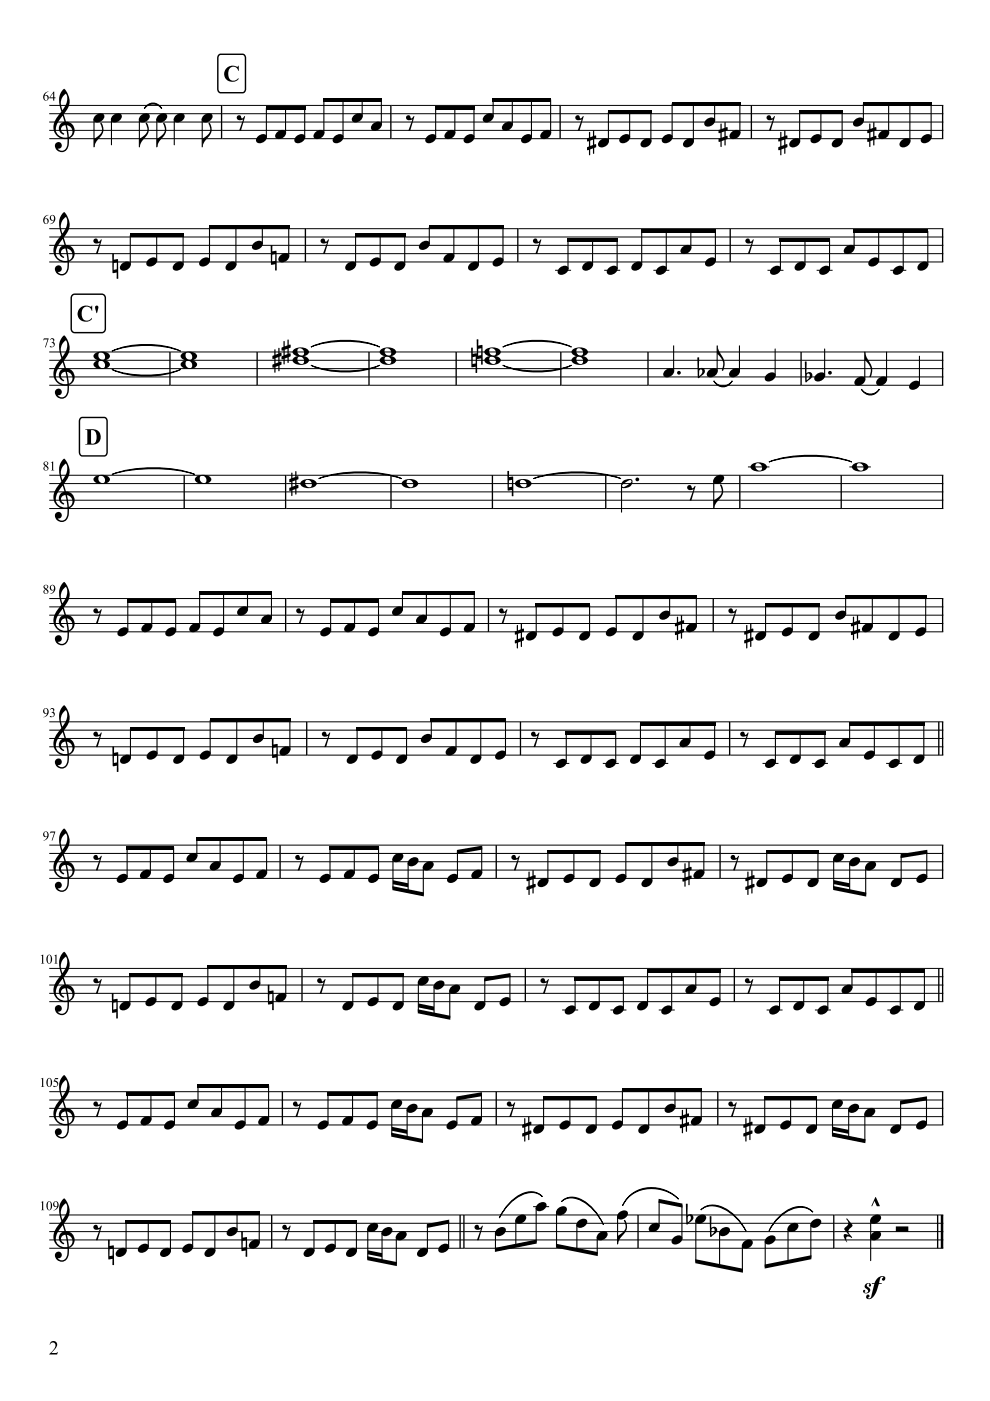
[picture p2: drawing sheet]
<svg xmlns="http://www.w3.org/2000/svg" width="210mm" height="297mm" viewBox="0 0 210 297" stroke-linecap="round" stroke-linejoin="round" font-family="sans-serif">
<g fill="none" stroke="#000" stroke-width=".21">
<path d="M10.4 22.3h189.6M10.4 24.1h189.6M10.4 25.9h189.6M10.4 27.6h189.6M10.4 29.4h189.6M10.4 48.5h189.6M10.4 50.2h189.6M10.4 52h189.6M10.4 53.8h189.6M10.4 55.5h189.6M117.7 57.3h3.4M128.1 57.3h3.4"/>
<path d="M138.5 57.3h3.4M162.7 57.3h3.4M173.1 57.3h3.4M188.8 57.3h3.4M10.4 74.6h189.6M10.4 76.4h189.6M10.4 78.2h189.6M10.4 79.9h189.6M10.4 81.7h189.6M158.6 99h4.5M180.1 99h4.5M10.4 100.8h189.6"/>
<path d="M10.4 102.5h189.6M10.4 104.3h189.6M10.4 106.1h189.6M10.4 107.8h189.6M10.4 126.9h189.6M10.4 128.7h189.6M10.4 130.4h189.6M10.4 132.2h189.6M10.4 134h189.6M10.4 153h189.6M10.4 154.8h189.6M10.4 156.6h189.6"/>
<path d="M10.4 158.3h189.6M10.4 160.1h189.6M10.4 179.2h189.6M117.3 161.9h3.4M127.8 161.9h3.4M138.3 161.9h3.4M161.7 161.9h3.4M172.2 161.9h3.3M187.9 161.9h3.4M10.4 180.9h189.6M10.4 182.7h189.6M10.4 184.5h189.6"/>
<path d="M10.4 186.2h189.6M10.4 205.3h189.6M10.4 207.1h189.6M10.4 208.8h189.6M10.4 210.6h189.6M10.4 212.4h189.6M119.2 214.1h3.4M129.4 214.1h3.4M139.7 214.1h3.4M162.5 214.1h3.4M172.8 214.1h3.4M188.1 214.1h3.4"/>
<path d="M10.4 231.5h189.6M10.4 233.2h189.6M10.4 235h189.6M10.4 236.7h189.6M10.4 238.5h189.6M10.4 257.6h189.6M10.4 259.4h189.6M113 255.8h3.4M10.4 261.1h189.6M10.4 262.9h189.6M10.4 264.7h189.6"/>
</g>
<g fill="#000">
<path d="M9.5 19.7l.4-.2h.4a.96 .96 0 0 0-.8 .8 .57 .57 0 0 1 .8 .3 .57 .57 0 0 1-.4 .7 .57 .57 0 0 1-.7-.5v-.5zM9.4 20.4a.5 .5 0 0 0 0 .6 .5 .5 0 0 0 .6 .2 .49 .49 0 0 0 .1-.6 .49 .49 0 0 0-.6-.3zM11.4 19.4h.1v1.2h.3v.2h-.3v.5h-.2v-.5h-.8zM11.3 19.7l-.7 .9h.7z" fill-rule="evenodd"/>
<path d="M48 14.5a2.1 2.1 0 0 1 2.4-.4l.2-.2v1.2a1.15 1.15 0 0 0-1.4-.9 1.15 1.15 0 0 0-.8 1.4 1.19 1.19 0 0 0 .7 1.4 1.19 1.19 0 0 0 1.5-.5v.3a1.73 1.73 0 0 1-2.5 .2 1.73 1.73 0 0 1-.1-2.5z" fill-rule="evenodd"/>
<path d="M13.3 19.1l.2-.2a3.5 3.5 0 0 1 0 5.3l.5 1.6a1.84 1.84 0 0 1 1.8 1.5 1.84 1.84 0 0 1-1.2 2.1v.1a2.43 2.43 0 0 1-1.2 2.7 1.31 1.31 0 0 1-1.4-.4 1.31 1.31 0 0 1-.1-1.5 .7 .7 0 0 1 1.2 .3 .7 .7 0 0 1-.9 .9 1.15 1.15 0 0 0 1.4 .4 1.15 1.15 0 0 0 .7-1.3v-1.2a2.66 2.66 0 0 1-2.7-1.4 2.66 2.66 0 0 1 .4-3l.4-.6a1.3 1.3 0 0 0 .3-1.8l-.1-.6a3.4 3.4 0 0 1 .7-2.9zM14.2 26.6l.4 2.5a1.32 1.32 0 0 0 .8-1.4 1.32 1.32 0 0 0-1.2-1.1zM13.3 24.5l-.7 .9a2.65 2.65 0 0 0-.4 3 2.21 2.21 0 0 0 2.1 .7l-.4-2.6a.95 .95 0 0 0-1 .9 .95 .95 0 0 0 .7 1v.1a1.06 1.06 0 0 1-1.1-1.3 1.4 1.4 0 0 1 1.2-1.4zM13.5 20.2a2.75 2.75 0 0 0-.3 3.2 3.1 3.1 0 0 0 .8-3.5z" fill-rule="evenodd"/>
<path d="M20.1 24.6a1.12 1.12 0 0 1 1-.6 1.12 1.12 0 0 1 1 .7 1.42 1.42 0 0 1-2.2 1l-.1-.6z" fill-rule="evenodd"/>
<path d="M21.3 26.1h.1a2.15 2.15 0 0 1-.3 3.1 3 3 0 0 0-1.1 1.9h-.1v-1.7a2.18 2.18 0 0 0 1.4-3.3z" fill-rule="evenodd"/>
<path d="M23.8 24.6a1.12 1.12 0 0 1 1-.6 1.12 1.12 0 0 1 1 .7 1.42 1.42 0 0 1-2.2 1l-.1-.6z" fill-rule="evenodd"/>
<path d="M29.7 24.6a1.12 1.12 0 0 1 1-.6 1.12 1.12 0 0 1 1.1 .7 1.42 1.42 0 0 1-2.3 1v-.6z" fill-rule="evenodd"/>
<path d="M30.9 26.1h.1a2.15 2.15 0 0 1-.3 3.1 3 3 0 0 0-1 1.9h-.1v-1.7a2.18 2.18 0 0 0 1.3-3.3z" fill-rule="evenodd"/>
<path d="M33.4 24.6a1.12 1.12 0 0 1 1-.6 1.12 1.12 0 0 1 1.1 .7 1.42 1.42 0 0 1-2.3 1v-.6z" fill-rule="evenodd"/>
<path d="M34.6 26.1h.1a2.15 2.15 0 0 1-.3 3.1 3 3 0 0 0-1 1.9h-.1v-1.7a2.18 2.18 0 0 0 1.3-3.3z" fill-rule="evenodd"/>
<path d="M37.1 24.6a1.12 1.12 0 0 1 1-.6 1.12 1.12 0 0 1 1.1 .7 1.42 1.42 0 0 1-2.3 1v-.6z" fill-rule="evenodd"/>
<path d="M43 24.6a1.12 1.12 0 0 1 1.1-.6 1.12 1.12 0 0 1 1 .7 1.42 1.42 0 0 1-2.2 1l-.1-.6z" fill-rule="evenodd"/>
<path d="M44.2 26.1h.1a2.15 2.15 0 0 1-.3 3.1 3 3 0 0 0-1 1.9h-.1v-1.7a2.18 2.18 0 0 0 1.3-3.3z" fill-rule="evenodd"/>
<path d="M50.3 24.6a.56 .56 0 0 1 .7-.1 .56 .56 0 0 1 .3 .6l.5-.5 .2 .1-.9 2.9-.3 .1 .7-2.4a.83 .83 0 0 1-1.3-.4z" fill-rule="evenodd"/>
<path d="M54.5 29.1a1.12 1.12 0 0 1 1.1-.7 1.12 1.12 0 0 1 1 .7 1.42 1.42 0 0 1-2.2 1l-.1-.6z" fill-rule="evenodd"/>
<path d="M56.4 22.5h8.3v.8h-8.3z" fill-rule="evenodd"/>
<path d="M58.6 28.2a1.12 1.12 0 0 1 1-.7 1.12 1.12 0 0 1 1.1 .7 1.42 1.42 0 0 1-2.3 1v-.6z" fill-rule="evenodd"/>
<path d="M62.7 29.1a1.12 1.12 0 0 1 1-.7 1.12 1.12 0 0 1 1 .7 1.42 1.42 0 0 1-2.2 1l-.1-.6z" fill-rule="evenodd"/>
<path d="M66.7 28.2a1.12 1.12 0 0 1 1.1-.7 1.12 1.12 0 0 1 1 .7 1.42 1.42 0 0 1-2.2 1l-.1-.6z" fill-rule="evenodd"/>
<path d="M68.6 20.7h12.4v.9h-12.4z" fill-rule="evenodd"/>
<path d="M70.8 29.1a1.12 1.12 0 0 1 1-.7 1.12 1.12 0 0 1 1 .7 1.42 1.42 0 0 1-2.2 1v-.6z" fill-rule="evenodd"/>
<path d="M74.9 24.6a1.12 1.12 0 0 1 1-.6 1.12 1.12 0 0 1 1 .7 1.42 1.42 0 0 1-2.2 1l-.1-.6z" fill-rule="evenodd"/>
<path d="M78.9 26.4a1.12 1.12 0 0 1 1.1-.6 1.12 1.12 0 0 1 1 .6 1.42 1.42 0 0 1-2.3 1v-.5z" fill-rule="evenodd"/>
<path d="M86.2 24.6a.56 .56 0 0 1 .7-.1 .56 .56 0 0 1 .2 .6l.6-.5 .2 .1-.9 2.9-.3 .1 .7-2.4a.83 .83 0 0 1-1.3-.4z" fill-rule="evenodd"/>
<path d="M90.4 29.1a1.12 1.12 0 0 1 1.1-.7 1.12 1.12 0 0 1 1 .7 1.42 1.42 0 0 1-2.2 1l-.1-.6z" fill-rule="evenodd"/>
<path d="M92.3 22.5h8.3v.8h-8.3z" fill-rule="evenodd"/>
<path d="M94.5 28.2a1.12 1.12 0 0 1 1-.7 1.12 1.12 0 0 1 1 .7 1.42 1.42 0 0 1-2.2 1v-.6z" fill-rule="evenodd"/>
<path d="M98.6 29.1a1.12 1.12 0 0 1 1-.7 1.12 1.12 0 0 1 1 .7 1.42 1.42 0 0 1-2.2 1l-.1-.6z" fill-rule="evenodd"/>
<path d="M102.6 24.6a1.12 1.12 0 0 1 1.1-.6 1.12 1.12 0 0 1 1 .7 1.42 1.42 0 0 1-2.3 1v-.6z" fill-rule="evenodd"/>
<path d="M104.4 20.7h12.5v.9h-12.5z" fill-rule="evenodd"/>
<path d="M106.7 26.4a1.12 1.12 0 0 1 1-.6 1.12 1.12 0 0 1 1 .6 1.42 1.42 0 0 1-2.2 1l-.1-.5z" fill-rule="evenodd"/>
<path d="M110.8 29.1a1.12 1.12 0 0 1 1-.7 1.12 1.12 0 0 1 1 .7 1.42 1.42 0 0 1-2.2 1l-.1-.6z" fill-rule="evenodd"/>
<path d="M114.8 28.2a1.12 1.12 0 0 1 1-.7 1.12 1.12 0 0 1 1.1 .7 1.42 1.42 0 0 1-2.3 1v-.6z" fill-rule="evenodd"/>
<path d="M122.1 24.6a.56 .56 0 0 1 .7-.1 .56 .56 0 0 1 .2 .6l.6-.5 .2 .1-.9 2.9-.3 .1 .7-2.4a.83 .83 0 0 1-1.3-.4z" fill-rule="evenodd"/>
<path d="M124.9 28h.2v1.1l.6-.2 .1-1.3 .2 .2v1l.3-.1 .1 .1v.6l-.4 .1v1.1h.4v.5l-.4 .3v1.1h-.3v-1l-.6 .2v1.1l-.1 .1-.1-.1v-1l-.3 .1-.1-.2v-.5l.4-.1v-1.2l-.4 .1v-.6l.4-.2zM125.1 29.8v1.2l.6-.3v-1.1z" fill-rule="evenodd"/>
<path d="M127.1 29.9a1.12 1.12 0 0 1 1-.6 1.12 1.12 0 0 1 1 .7 1.42 1.42 0 0 1-2.2 1l-.1-.6z" fill-rule="evenodd"/>
<path d="M128.9 23.4h9.2v.8h-9.2z" fill-rule="evenodd"/>
<path d="M131.6 29.1a1.12 1.12 0 0 1 1-.7 1.12 1.12 0 0 1 1 .7 1.42 1.42 0 0 1-2.2 1l-.1-.6z" fill-rule="evenodd"/>
<path d="M136.1 29.9a1.12 1.12 0 0 1 1-.6 1.12 1.12 0 0 1 1 .7 1.42 1.42 0 0 1-2.2 1l-.1-.6z" fill-rule="evenodd"/>
<path d="M140.6 29.1a1.12 1.12 0 0 1 1-.7 1.12 1.12 0 0 1 1 .7 1.42 1.42 0 0 1-2.2 1l-.1-.6z" fill-rule="evenodd"/>
<path d="M142.4 21.6h14.6v.8h-14.6z" fill-rule="evenodd"/>
<path d="M145.1 29.9a1.12 1.12 0 0 1 1-.6 1.12 1.12 0 0 1 1 .7 1.42 1.42 0 0 1-2.2 1l-.1-.6z" fill-rule="evenodd"/>
<path d="M149.6 25.5a1.12 1.12 0 0 1 1-.6 1.12 1.12 0 0 1 1 .6 1.42 1.42 0 0 1-2.2 1l-.1-.5z" fill-rule="evenodd"/>
<path d="M152.8 26.2l.2 .1v1l.6-.2 .1-1.2 .2 .1v1l.2-.1 .2 .2v.5l-.4 .1v1.2l.3-.1 .1 .6-.4 .2v1.2h-.3v-1.1l-.6 .2v1.1l-.1 .2-.1-.2v-1l-.3 .1-.2-.1 .1-.5 .4-.2v-1.1h-.4l-.1-.5 .5-.3zM153 28.1v1.1l.6-.2v-1.1z" fill-rule="evenodd"/>
<path d="M154.9 28.2a1.12 1.12 0 0 1 1.1-.7 1.12 1.12 0 0 1 1 .7 1.42 1.42 0 0 1-2.2 1l-.1-.6z" fill-rule="evenodd"/>
<path d="M162.7 24.6a.56 .56 0 0 1 .6-.1 .56 .56 0 0 1 .3 .6l.5-.5 .2 .1-.9 2.9-.3 .1 .8-2.4a.83 .83 0 0 1-1.4-.4z" fill-rule="evenodd"/>
<path d="M165.5 28h.2v1.1l.6-.2 .1-1.3 .1 .2v1l.3-.1 .2 .1-.1 .6-.4 .1v1.1h.4l.1 .5-.5 .3v1.1h-.2v-1l-.6 .2v1.1l-.1 .1-.2-.1v-1l-.3 .1-.1-.2v-.5l.4-.1v-1.2l-.3 .1-.1-.6 .4-.2zM165.7 29.8v1.2l.6-.3v-1.1z" fill-rule="evenodd"/>
<path d="M167.6 29.9a1.12 1.12 0 0 1 1-.6 1.12 1.12 0 0 1 1.1 .7 1.42 1.42 0 0 1-2.3 1v-.6z" fill-rule="evenodd"/>
<path d="M169.4 23.4h9.3v.8h-9.3z" fill-rule="evenodd"/>
<path d="M172.1 29.1a1.12 1.12 0 0 1 1-.7 1.12 1.12 0 0 1 1.1 .7 1.42 1.42 0 0 1-2.3 1v-.6z" fill-rule="evenodd"/>
<path d="M176.6 29.9a1.12 1.12 0 0 1 1.1-.6 1.12 1.12 0 0 1 1 .7 1.42 1.42 0 0 1-2.3 1v-.6z" fill-rule="evenodd"/>
<path d="M181.1 25.5a1.12 1.12 0 0 1 1.1-.6 1.12 1.12 0 0 1 1 .6 1.42 1.42 0 0 1-2.3 1v-.5z" fill-rule="evenodd"/>
<path d="M182.9 21.6h14.6v.8h-14.6z" fill-rule="evenodd"/>
<path d="M184.3 26.2l.2 .1 .1 1 .5-.2 .1-1.2 .2 .1v1l.3-.1 .1 .2v.5l-.4 .1v1.2l.4-.1v.6l-.4 .2v1.2h-.3v-1.1l-.5 .2v1.1l-.2 .2-.1-.2v-1l-.3 .1-.1-.1v-.5l.4-.2v-1.1h-.4v-.5l.4-.3zM184.6 28.1v1.1l.5-.2v-1.1z" fill-rule="evenodd"/>
<path d="M186.5 28.2a1.12 1.12 0 0 1 1-.7 1.12 1.12 0 0 1 1 .7 1.42 1.42 0 0 1-2.2 1l-.1-.6z" fill-rule="evenodd"/>
<path d="M191 29.9a1.12 1.12 0 0 1 1-.6 1.12 1.12 0 0 1 1 .7 1.42 1.42 0 0 1-2.2 1l-.1-.6z" fill-rule="evenodd"/>
<path d="M195.5 29.1a1.12 1.12 0 0 1 1-.7 1.12 1.12 0 0 1 1 .7 1.42 1.42 0 0 1-2.2 1l-.1-.6z" fill-rule="evenodd"/>
<path d="M9.5 45.9l.4-.3h.4a.96 .96 0 0 0-.8 .8 .57 .57 0 0 1 .8 .3 .57 .57 0 0 1-.4 .8 .57 .57 0 0 1-.7-.5v-.6zM9.4 46.5a.5 .5 0 0 0 0 .6 .5 .5 0 0 0 .6 .2 .49 .49 0 0 0 .1-.6 .49 .49 0 0 0-.6-.2zM10.8 45.7a.79 .79 0 0 1 1 .4 .79 .79 0 0 1-.3 1l-.5 .3-.4 .1a1.08 1.08 0 0 0 .8-.8 .58 .58 0 0 1-.8-.2 .58 .58 0 0 1 .2-.8zM10.9 45.8a.48 .48 0 0 0-.1 .6 .48 .48 0 0 0 .6 .1 .5 .5 0 0 0 .1-.6 .5 .5 0 0 0-.6-.1z" fill-rule="evenodd"/>
<path d="M13.3 45.2l.2-.2a3.5 3.5 0 0 1 0 5.4l.5 1.5a1.84 1.84 0 0 1 1.8 1.6 1.84 1.84 0 0 1-1.2 2v.2a2.43 2.43 0 0 1-1.2 2.7 1.31 1.31 0 0 1-1.4-.5 1.31 1.31 0 0 1-.1-1.4 .7 .7 0 0 1 1.2 .2 .7 .7 0 0 1-.9 .9 1.15 1.15 0 0 0 1.4 .4 1.15 1.15 0 0 0 .7-1.3v-1.1a2.66 2.66 0 0 1-2.7-1.4 2.66 2.66 0 0 1 .4-3.1l.4-.5a1.3 1.3 0 0 0 .3-1.8l-.1-.6a3.4 3.4 0 0 1 .7-3zM14.2 52.7l.4 2.5a1.32 1.32 0 0 0 .8-1.4 1.32 1.32 0 0 0-1.2-1.1zM13.3 50.7l-.7 .9a2.65 2.65 0 0 0-.4 3 2.21 2.21 0 0 0 2.1 .7l-.4-2.6a.95 .95 0 0 0-1 .8 .95 .95 0 0 0 .7 1v.1a1.06 1.06 0 0 1-1.1-1.2 1.4 1.4 0 0 1 1.2-1.4zM13.5 46.4a2.75 2.75 0 0 0-.3 3.1 3.1 3.1 0 0 0 .8-3.5z" fill-rule="evenodd"/>
<path d="M19.9 50.7a.56 .56 0 0 1 .7 0 .56 .56 0 0 1 .3 .5l.5-.4h.2l-.9 3h-.3l.8-2.3a.83 .83 0 0 1-1.4-.4z" fill-rule="evenodd"/>
<path d="M23.8 53.8h.4l-.1 1.3 .8-.2 .1 .1v4.1h-.3v-1.3l-.7 .1-.1-.1zM24.1 55.8v1.4l.7-.1v-1.5z" fill-rule="evenodd"/>
<path d="M25.7 56.1a1.12 1.12 0 0 1 1-.7 1.12 1.12 0 0 1 1 .7 1.42 1.42 0 0 1-2.2 1l-.1-.6z" fill-rule="evenodd"/>
<path d="M27.5 49.5h11.4v.8h-11.4z" fill-rule="evenodd"/>
<path d="M31.3 55.2a1.12 1.12 0 0 1 1-.7 1.12 1.12 0 0 1 1 .7 1.42 1.42 0 0 1-2.2 1l-.1-.6z" fill-rule="evenodd"/>
<path d="M36.9 56.1a1.12 1.12 0 0 1 1-.7 1.12 1.12 0 0 1 1 .7 1.42 1.42 0 0 1-2.2 1l-.1-.6z" fill-rule="evenodd"/>
<path d="M42.5 55.2a1.12 1.12 0 0 1 1-.7 1.12 1.12 0 0 1 1 .7 1.42 1.42 0 0 1-2.2 1l-.1-.6z" fill-rule="evenodd"/>
<path d="M44.3 47.7h17v.9h-17z" fill-rule="evenodd"/>
<path d="M48.1 56.1a1.12 1.12 0 0 1 1-.7 1.12 1.12 0 0 1 1 .7 1.42 1.42 0 0 1-2.2 1l-.1-.6z" fill-rule="evenodd"/>
<path d="M53.7 51.7a1.12 1.12 0 0 1 1-.7 1.12 1.12 0 0 1 1 .7 1.42 1.42 0 0 1-2.2 1l-.1-.6z" fill-rule="evenodd"/>
<path d="M57.4 52h.4l-.1 1.3 .8-.1 .1 .1v4h-.3v-1.3l-.7 .2-.2-.2zM57.7 54v1.5l.7-.2v-1.4z" fill-rule="evenodd"/>
<path d="M59.3 54.3a1.12 1.12 0 0 1 1-.6 1.12 1.12 0 0 1 1 .6 1.42 1.42 0 0 1-2.2 1l-.1-.5z" fill-rule="evenodd"/>
<path d="M68.1 50.7a.56 .56 0 0 1 .6 0 .56 .56 0 0 1 .3 .5l.6-.4h.1l-.8 3h-.3l.7-2.3a.83 .83 0 0 1-1.3-.4z" fill-rule="evenodd"/>
<path d="M73.5 56.1a1.12 1.12 0 0 1 1-.7 1.12 1.12 0 0 1 1 .7 1.42 1.42 0 0 1-2.2 1l-.1-.6z" fill-rule="evenodd"/>
<path d="M75.3 49.5h10.6v.8h-10.6z" fill-rule="evenodd"/>
<path d="M78.7 55.2a1.12 1.12 0 0 1 1-.7 1.12 1.12 0 0 1 1 .7 1.42 1.42 0 0 1-2.2 1l-.1-.6z" fill-rule="evenodd"/>
<path d="M83.9 56.1a1.12 1.12 0 0 1 1-.7 1.12 1.12 0 0 1 1 .7 1.42 1.42 0 0 1-2.2 1l-.1-.6z" fill-rule="evenodd"/>
<path d="M89.1 51.7a1.12 1.12 0 0 1 1-.7 1.12 1.12 0 0 1 1 .7 1.42 1.42 0 0 1-2.2 1l-.1-.6z" fill-rule="evenodd"/>
<path d="M90.9 47.7h15.9v.9h-15.9z" fill-rule="evenodd"/>
<path d="M94.3 54.3a1.12 1.12 0 0 1 1-.6 1.12 1.12 0 0 1 1 .6 1.42 1.42 0 0 1-2.2 1v-.5z" fill-rule="evenodd"/>
<path d="M99.5 56.1a1.12 1.12 0 0 1 1-.7 1.12 1.12 0 0 1 1.1 .7 1.42 1.42 0 0 1-2.3 1v-.6z" fill-rule="evenodd"/>
<path d="M104.7 55.2a1.12 1.12 0 0 1 1-.7 1.12 1.12 0 0 1 1.1 .7 1.42 1.42 0 0 1-2.3 1v-.6z" fill-rule="evenodd"/>
<path d="M113.1 50.7a.56 .56 0 0 1 .7 0 .56 .56 0 0 1 .3 .5l.5-.4h.2l-.9 3h-.3l.8-2.3a.83 .83 0 0 1-1.4-.4z" fill-rule="evenodd"/>
<path d="M118.5 57a1.12 1.12 0 0 1 1-.7 1.12 1.12 0 0 1 1 .7 1.42 1.42 0 0 1-2.2 1v-.6z" fill-rule="evenodd"/>
<path d="M120.3 50.4h10.7v.8h-10.7z" fill-rule="evenodd"/>
<path d="M123.7 56.1a1.12 1.12 0 0 1 1-.7 1.12 1.12 0 0 1 1.1 .7 1.42 1.42 0 0 1-2.3 1v-.6z" fill-rule="evenodd"/>
<path d="M128.9 57a1.12 1.12 0 0 1 1-.7 1.12 1.12 0 0 1 1.1 .7 1.42 1.42 0 0 1-2.3 1v-.6z" fill-rule="evenodd"/>
<path d="M134.1 56.1a1.12 1.12 0 0 1 1.1-.7 1.12 1.12 0 0 1 1 .7 1.42 1.42 0 0 1-2.3 1v-.6z" fill-rule="evenodd"/>
<path d="M135.9 48.6h15.9v.9h-15.9z" fill-rule="evenodd"/>
<path d="M139.3 57a1.12 1.12 0 0 1 1.1-.7 1.12 1.12 0 0 1 1 .7 1.42 1.42 0 0 1-2.2 1l-.1-.6z" fill-rule="evenodd"/>
<path d="M144.5 52.5a1.12 1.12 0 0 1 1.1-.6 1.12 1.12 0 0 1 1 .7 1.42 1.42 0 0 1-2.2 1l-.1-.6z" fill-rule="evenodd"/>
<path d="M149.8 55.2a1.12 1.12 0 0 1 1-.7 1.12 1.12 0 0 1 1 .7 1.42 1.42 0 0 1-2.2 1l-.1-.6z" fill-rule="evenodd"/>
<path d="M158.2 50.7a.56 .56 0 0 1 .6 0 .56 .56 0 0 1 .3 .5l.6-.4h.1l-.9 3h-.3l.8-2.3a.83 .83 0 0 1-1.4-.4z" fill-rule="evenodd"/>
<path d="M163.5 57a1.12 1.12 0 0 1 1.1-.7 1.12 1.12 0 0 1 1 .7 1.42 1.42 0 0 1-2.2 1l-.1-.6z" fill-rule="evenodd"/>
<path d="M165.4 50.4h10.6v.8h-10.6z" fill-rule="evenodd"/>
<path d="M168.7 56.1a1.12 1.12 0 0 1 1.1-.7 1.12 1.12 0 0 1 1 .7 1.42 1.42 0 0 1-2.2 1l-.1-.6z" fill-rule="evenodd"/>
<path d="M174 57a1.12 1.12 0 0 1 1-.7 1.12 1.12 0 0 1 1 .7 1.42 1.42 0 0 1-2.2 1l-.1-.6z" fill-rule="evenodd"/>
<path d="M179.2 52.5a1.12 1.12 0 0 1 1-.6 1.12 1.12 0 0 1 1 .7 1.42 1.42 0 0 1-2.2 1l-.1-.6z" fill-rule="evenodd"/>
<path d="M181 48.6h15.8v.9h-15.8z" fill-rule="evenodd"/>
<path d="M184.4 55.2a1.12 1.12 0 0 1 1-.7 1.12 1.12 0 0 1 1 .7 1.42 1.42 0 0 1-2.2 1l-.1-.6z" fill-rule="evenodd"/>
<path d="M189.6 57a1.12 1.12 0 0 1 1-.7 1.12 1.12 0 0 1 1 .7 1.42 1.42 0 0 1-2.2 1l-.1-.6z" fill-rule="evenodd"/>
<path d="M194.8 56.1a1.12 1.12 0 0 1 1-.7 1.12 1.12 0 0 1 1 .7 1.42 1.42 0 0 1-2.2 1l-.1-.6z" fill-rule="evenodd"/>
<path d="M9.3 71.7h1l-.6 1.9h-.2l.6-1.6h-.7l-.2 .2zM10.8 71.8a.43 .43 0 0 1 .6 .1 .43 .43 0 0 1-.1 .6 .58 .58 0 0 1 .2 .9 .58 .58 0 0 1-.9 0 .45 .45 0 0 0 .6 0 .45 .45 0 0 0 0-.6l-.3-.2a.36 .36 0 0 0 .4-.2 .36 .36 0 0 0-.2-.4 .36 .36 0 0 0-.5 .1z" fill-rule="evenodd"/>
<path d="M13.3 71.3l.2-.2a3.5 3.5 0 0 1 0 5.4l.5 1.6a1.84 1.84 0 0 1 1.8 1.5 1.84 1.84 0 0 1-1.2 2v.2a2.43 2.43 0 0 1-1.2 2.7 1.31 1.31 0 0 1-1.4-.4 1.31 1.31 0 0 1-.1-1.5 .7 .7 0 0 1 1.2 .3 .7 .7 0 0 1-.9 .9 1.15 1.15 0 0 0 1.4 .3 1.15 1.15 0 0 0 .7-1.2v-1.2a2.66 2.66 0 0 1-2.7-1.4 2.66 2.66 0 0 1 .4-3l.4-.6a1.3 1.3 0 0 0 .3-1.8l-.1-.6a3.4 3.4 0 0 1 .7-3zM14.2 78.8l.4 2.5a1.32 1.32 0 0 0 .8-1.4 1.32 1.32 0 0 0-1.2-1.1zM13.3 76.8l-.7 .9a2.65 2.65 0 0 0-.4 3 2.21 2.21 0 0 0 2.1 .7l-.4-2.6a.95 .95 0 0 0-1 .8 .95 .95 0 0 0 .7 1.1 1.06 1.06 0 0 1-1.1-1.2 1.4 1.4 0 0 1 1.2-1.4zM13.5 72.5a2.75 2.75 0 0 0-.3 3.2 3.1 3.1 0 0 0 .8-3.6z" fill-rule="evenodd"/>
<path d="M16.9 65.4a2.1 2.1 0 0 1 2.4-.4l.2-.2v1.1a1.15 1.15 0 0 0-1.3-.9 1.15 1.15 0 0 0-.9 1.5 1.19 1.19 0 0 0 .7 1.4 1.19 1.19 0 0 0 1.5-.5v.3a1.73 1.73 0 0 1-2.4 .1 1.73 1.73 0 0 1-.2-2.4zM20.3 64.9a.4 .4 0 0 1 .5 0 .4 .4 0 0 1 0 .6l-.2 .9h-.1l-.3-1.1z" fill-rule="evenodd"/>
<path d="M21 76.6a.89 .89 0 0 0 .1 1.1 .89 .89 0 0 0 1.1 .2 .89 .89 0 0 0-.2-1.1 .89 .89 0 0 0-1-.2zM20 76.8a2.46 2.46 0 0 1 3.3 .2 1.1 1.1 0 0 1-1.4 1.2 1.8 1.8 0 0 1-2.1-.9z" fill-rule="evenodd"/>
<path d="M21 74.9a.89 .89 0 0 0 .1 1.1 .89 .89 0 0 0 1.1 .1 .89 .89 0 0 0-.2-1 .89 .89 0 0 0-1-.2zM20 75a2.46 2.46 0 0 1 3.3 .3 1.1 1.1 0 0 1-1.4 1.2 1.8 1.8 0 0 1-2.1-1z" fill-rule="evenodd"/>
<path d="M39.5 76.6a.89 .89 0 0 0 .1 1.1 .89 .89 0 0 0 1 .2 .89 .89 0 0 0-.1-1.1 .89 .89 0 0 0-1-.2zM38.5 76.8a2.46 2.46 0 0 1 3.2 .2 1.1 1.1 0 0 1-1.3 1.2 1.8 1.8 0 0 1-2.1-.9z" fill-rule="evenodd"/>
<path d="M39.5 74.9a.89 .89 0 0 0 .1 1.1 .89 .89 0 0 0 1 .1 .89 .89 0 0 0-.1-1 .89 .89 0 0 0-1-.2zM38.5 75a2.46 2.46 0 0 1 3.2 .3 1.1 1.1 0 0 1-1.3 1.2 1.8 1.8 0 0 1-2.1-1z" fill-rule="evenodd"/>
<path d="M58.2 74.1h.2v1.1l.6-.2 .1-1.2 .2 .1v1l.2-.1 .2 .1v.6l-.4 .1v1.1h.3l.1 .5-.4 .3v1.1h-.3v-1l-.6 .2v1.1l-.1 .1-.1-.1v-1l-.3 .1-.2-.2 .1-.5 .4-.1v-1.2l-.4 .1-.1-.6 .5-.2zM58.4 75.9v1.2l.6-.2v-1.2z" fill-rule="evenodd"/>
<path d="M60.1 72.3l.3 .1v1l.5-.2 .1-1.2 .2 .1v1l.3-.1 .1 .2v.5l-.4 .2v1.1l.4-.1v.6l-.4 .2v1.2h-.2l-.1-1.1-.5 .2v1.1l-.2 .2-.1-.2v-1l-.3 .1-.1-.1v-.5l.4-.2v-1.1h-.4v-.5l.4-.3zM60.4 74.2v1.1l.5-.2v-1.1z" fill-rule="evenodd"/>
<path d="M63.2 75.8a.89 .89 0 0 0 .1 1 .89 .89 0 0 0 1.1 .2 .89 .89 0 0 0-.2-1.1 .89 .89 0 0 0-1-.1zM62.2 75.9a2.46 2.46 0 0 1 3.3 .2 1.1 1.1 0 0 1-1.4 1.2 1.8 1.8 0 0 1-2.1-.9z" fill-rule="evenodd"/>
<path d="M63.2 74a.89 .89 0 0 0 .1 1.1 .89 .89 0 0 0 1.1 .1 .89 .89 0 0 0-.2-1 .89 .89 0 0 0-1-.2zM62.2 74.1a2.46 2.46 0 0 1 3.3 .3 1.1 1.1 0 0 1-1.4 1.2 1.8 1.8 0 0 1-2.1-1z" fill-rule="evenodd"/>
<path d="M81.7 75.8a.89 .89 0 0 0 .1 1 .89 .89 0 0 0 1 .2 .89 .89 0 0 0-.1-1.1 .89 .89 0 0 0-1-.1zM80.7 75.9a2.46 2.46 0 0 1 3.2 .2 1.1 1.1 0 0 1-1.3 1.2 1.8 1.8 0 0 1-2.1-.9z" fill-rule="evenodd"/>
<path d="M81.7 74a.89 .89 0 0 0 .1 1.1 .89 .89 0 0 0 1 .1 .89 .89 0 0 0-.1-1 .89 .89 0 0 0-1-.2zM80.7 74.1a2.46 2.46 0 0 1 3.2 .3 1.1 1.1 0 0 1-1.3 1.2 1.8 1.8 0 0 1-2.1-1z" fill-rule="evenodd"/>
<path d="M99.9 73.7h.3v1.3l.8-.1 .1 .1v4.1l-.3-.1v-1.3l-.7 .2-.2-.1zM100.2 75.7v1.5l.6-.1 .1-1.5z" fill-rule="evenodd"/>
<path d="M101.1 72h.3v1.3l.8-.2 .1 .1v4.1h-.3v-1.3l-.7 .1-.2-.1zM101.4 74v1.4l.6-.1v-1.5z" fill-rule="evenodd"/>
<path d="M103.8 75.8a.89 .89 0 0 0 .2 1 .89 .89 0 0 0 1 .2 .89 .89 0 0 0-.1-1.1 .89 .89 0 0 0-1.1-.1zM102.9 75.9a2.46 2.46 0 0 1 3.2 .2 1.1 1.1 0 0 1-1.3 1.2 1.8 1.8 0 0 1-2.1-.9z" fill-rule="evenodd"/>
<path d="M103.8 74a.89 .89 0 0 0 .2 1.1 .89 .89 0 0 0 1 .1 .89 .89 0 0 0-.1-1 .89 .89 0 0 0-1.1-.2zM102.9 74.1a2.46 2.46 0 0 1 3.2 .3 1.1 1.1 0 0 1-1.3 1.2 1.8 1.8 0 0 1-2.1-1z" fill-rule="evenodd"/>
<path d="M122.3 75.8a.89 .89 0 0 0 .1 1 .89 .89 0 0 0 1.1 .2 .89 .89 0 0 0-.1-1.1 .89 .89 0 0 0-1.1-.1zM121.4 75.9a2.46 2.46 0 0 1 3.2 .2 1.1 1.1 0 0 1-1.3 1.2 1.8 1.8 0 0 1-2.1-.9z" fill-rule="evenodd"/>
<path d="M122.3 74a.89 .89 0 0 0 .1 1.1 .89 .89 0 0 0 1.1 .1 .89 .89 0 0 0-.1-1 .89 .89 0 0 0-1.1-.2zM121.4 74.1a2.46 2.46 0 0 1 3.2 .3 1.1 1.1 0 0 1-1.3 1.2 1.8 1.8 0 0 1-2.1-1z" fill-rule="evenodd"/>
<path d="M140.9 78.7a1.12 1.12 0 0 1 1-.7 1.12 1.12 0 0 1 1 .7 1.42 1.42 0 0 1-2.2 1l-.1-.6z" fill-rule="evenodd"/>
<path d="M148.3 78.4v1.4a.85 .85 0 0 0 .3-1.5zM147.9 75.8h.3v2.4a.78 .78 0 0 1 1.2 .2 .78 .78 0 0 1-.5 1.2l-.6 .4a.19 .19 0 0 1-.2 .2 .19 .19 0 0 1-.2-.2z" fill-rule="evenodd"/>
<path d="M150.1 78.7a1.12 1.12 0 0 1 1-.7 1.12 1.12 0 0 1 1.1 .7 1.42 1.42 0 0 1-2.3 1v-.6z" fill-rule="evenodd"/>
<path d="M152.1 73.3l.9 2a2.81 2.81 0 0 1 .2 3.3h-.1a2.67 2.67 0 0 0-1-3.5z" fill-rule="evenodd"/>
<path d="M154.9 78.7a1.12 1.12 0 0 1 1-.7 1.12 1.12 0 0 1 1 .7 1.42 1.42 0 0 1-2.2 1l-.1-.6z" fill-rule="evenodd"/>
<path d="M162.4 79.6a1.12 1.12 0 0 1 1-.7 1.12 1.12 0 0 1 1.1 .7 1.42 1.42 0 0 1-2.3 1v-.6z" fill-rule="evenodd"/>
<path d="M171.1 79.3v1.3a.85 .85 0 0 0 .3-1.4zM170.6 76.7h.4v2.4a.78 .78 0 0 1 1.2 .2 .78 .78 0 0 1-.5 1.1l-.6 .5a.19 .19 0 0 1-.2 .2 .19 .19 0 0 1-.2-.2z" fill-rule="evenodd"/>
<path d="M172.9 79.6a1.12 1.12 0 0 1 1-.7 1.12 1.12 0 0 1 1.1 .7 1.42 1.42 0 0 1-2.3 1v-.6z" fill-rule="evenodd"/>
<path d="M181.4 80.5a1.12 1.12 0 0 1 1.1-.7 1.12 1.12 0 0 1 1 .7 1.42 1.42 0 0 1-2.3 1v-.6z" fill-rule="evenodd"/>
<path d="M183.4 74.6l.9 2a2.81 2.81 0 0 1 .2 3.4l-.1-.1a2.67 2.67 0 0 0-1-3.5z" fill-rule="evenodd"/>
<path d="M186 80.5a1.12 1.12 0 0 1 1.1-.7 1.12 1.12 0 0 1 1 .7 1.42 1.42 0 0 1-2.2 1l-.1-.6z" fill-rule="evenodd"/>
<path d="M9.4 98a.48 .48 0 0 1 .7 0 .48 .48 0 0 1-.2 .7 .53 .53 0 0 1 .4 .6 .53 .53 0 0 1-.6 .5 .53 .53 0 0 1-.4-.7l.3-.3-.4-.4zM9.5 98v.3l.3 .4a.36 .36 0 0 0 .3-.5 .36 .36 0 0 0-.6-.2zM9.6 98.9a.4 .4 0 0 0-.2 .6 .4 .4 0 0 0 .7-.1zM10.8 98.1l.5-.3v1.7l.2 .2h-.7l.2-.1v-1.2v-.3z" fill-rule="evenodd"/>
<path d="M18.1 91h1.4a1.65 1.65 0 0 1 1.9 1.6 1.65 1.65 0 0 1-1.9 1.7h-1.4a.47 .47 0 0 0 .4-.6v-2.1a.47 .47 0 0 0-.4-.6zM19.3 91.2v2.8a.81 .81 0 0 0 .9-.1 .81 .81 0 0 0 .3-.9 1.34 1.34 0 0 0-1-1.8z" fill-rule="evenodd"/>
<path d="M107.6 99.9h.3v1.3l.8-.2 .1 .1v4.1h-.3v-1.3l-.7 .1-.2-.1zM107.9 101.9v1.4l.6-.1 .1-1.5z" fill-rule="evenodd"/>
<path d="M160.3 98.4a.89 .89 0 0 0 .1 1.1 .89 .89 0 0 0 1.1 .1 .89 .89 0 0 0-.2-1.1 .89 .89 0 0 0-1-.1zM159.4 98.5a2.46 2.46 0 0 1 3.2 .2 1.1 1.1 0 0 1-1.4 1.3 1.8 1.8 0 0 1-2.1-1z" fill-rule="evenodd"/>
<path d="M181.8 98.4a.89 .89 0 0 0 .1 1.1 .89 .89 0 0 0 1.1 .1 .89 .89 0 0 0-.2-1.1 .89 .89 0 0 0-1-.1zM180.9 98.5a2.46 2.46 0 0 1 3.2 .2 1.1 1.1 0 0 1-1.4 1.3 1.8 1.8 0 0 1-2.1-1z" fill-rule="evenodd"/>
<path d="M193 81.3a1.12 1.12 0 0 1 1-.6 1.12 1.12 0 0 1 1.1 .6 1.42 1.42 0 0 1-2.3 1v-.5z" fill-rule="evenodd"/>
<path d="M13.3 97.5l.2-.2a3.5 3.5 0 0 1 0 5.4l.5 1.5a1.84 1.84 0 0 1 1.8 1.5 1.84 1.84 0 0 1-1.2 2.1v.2a2.43 2.43 0 0 1-1.2 2.6 1.31 1.31 0 0 1-1.4-.4 1.31 1.31 0 0 1-.1-1.4 .7 .7 0 0 1 1.2 .2 .7 .7 0 0 1-.9 .9 1.15 1.15 0 0 0 1.4 .4 1.15 1.15 0 0 0 .7-1.3v-1.1a2.66 2.66 0 0 1-2.7-1.5 2.66 2.66 0 0 1 .4-3l.4-.5a1.3 1.3 0 0 0 .3-1.9l-.1-.5a3.4 3.4 0 0 1 .7-3zM14.2 105l.4 2.5a1.32 1.32 0 0 0 .8-1.4 1.32 1.32 0 0 0-1.2-1.1zM13.3 102.9l-.7 1a2.65 2.65 0 0 0-.4 3 2.21 2.21 0 0 0 2.1 .7l-.4-2.6a.95 .95 0 0 0-1 .8 .95 .95 0 0 0 .7 1v.1a1.06 1.06 0 0 1-1.1-1.3 1.4 1.4 0 0 1 1.2-1.4zM13.5 98.6a2.75 2.75 0 0 0-.3 3.2 3.1 3.1 0 0 0 .8-3.5z" fill-rule="evenodd"/>
<path d="M21 101a.89 .89 0 0 0 .1 1.1 .89 .89 0 0 0 1.1 .2 .89 .89 0 0 0-.2-1.1 .89 .89 0 0 0-1-.2zM20 101.2a2.46 2.46 0 0 1 3.3 .2 1.1 1.1 0 0 1-1.4 1.2 1.8 1.8 0 0 1-2.1-1z" fill-rule="evenodd"/>
<path d="M42.5 101a.89 .89 0 0 0 .1 1.1 .89 .89 0 0 0 1.1 .2 .89 .89 0 0 0-.2-1.1 .89 .89 0 0 0-1-.2zM41.5 101.2a2.46 2.46 0 0 1 3.3 .2 1.1 1.1 0 0 1-1.4 1.2 1.8 1.8 0 0 1-2.1-1z" fill-rule="evenodd"/>
<path d="M61.8 100.2l.2 .1v1l.6-.2 .1-1.2 .2 .1v1l.2-.1 .2 .2v.5l-.4 .2v1.1l.3-.1 .1 .6-.4 .2-.1 1.2h-.2v-1.1l-.6 .2v1.1l-.1 .2-.2-.2v-1l-.2 .1-.2-.1 .1-.5 .3-.2v-1.1h-.3l-.1-.5 .4-.3zM62 102.1v1.1l.6-.2v-1.1z" fill-rule="evenodd"/>
<path d="M64.8 101.9a.89 .89 0 0 0 .1 1.1 .89 .89 0 0 0 1.1 .2 .89 .89 0 0 0-.1-1.1 .89 .89 0 0 0-1.1-.2zM63.9 102a2.46 2.46 0 0 1 3.2 .3 1.1 1.1 0 0 1-1.3 1.2 1.8 1.8 0 0 1-2.1-1z" fill-rule="evenodd"/>
<path d="M86.3 101.9a.89 .89 0 0 0 .1 1.1 .89 .89 0 0 0 1.1 .2 .89 .89 0 0 0-.1-1.1 .89 .89 0 0 0-1.1-.2zM85.4 102a2.46 2.46 0 0 1 3.2 .3 1.1 1.1 0 0 1-1.3 1.2 1.8 1.8 0 0 1-2.1-1z" fill-rule="evenodd"/>
<path d="M110.3 101.9a.89 .89 0 0 0 .2 1.1 .89 .89 0 0 0 1 .2 .89 .89 0 0 0-.1-1.1 .89 .89 0 0 0-1.1-.2zM109.4 102a2.46 2.46 0 0 1 3.2 .3 1.1 1.1 0 0 1-1.3 1.2 1.8 1.8 0 0 1-2.1-1z" fill-rule="evenodd"/>
<path d="M132 102.8v.4a2.24 2.24 0 0 0 1.9-1l-.1-.3a2.26 2.26 0 0 0-1.8 .9zM132 102l.8-.3a.94 .94 0 0 1 1.3 .4 1.54 1.54 0 0 1-2.4 1.2v-.7z" fill-rule="evenodd"/>
<path d="M145.8 103a.56 .56 0 0 1 .7-.1 .56 .56 0 0 1 .3 .6l.5-.5 .2 .1-.9 3h-.3l.7-2.3a.83 .83 0 0 1-1.3-.4z" fill-rule="evenodd"/>
<path d="M151.5 101.3a1.12 1.12 0 0 1 1-.7 1.12 1.12 0 0 1 1 .7 1.42 1.42 0 0 1-2.2 1l-.1-.6z" fill-rule="evenodd"/>
<path d="M152.7 102.7h.1a2.15 2.15 0 0 1-.3 3.2 3 3 0 0 0-1.1 1.9h-.1v-1.8a2.18 2.18 0 0 0 1.4-3.3z" fill-rule="evenodd"/>
<path d="M9.4 124.1a.48 .48 0 0 1 .7 0 .48 .48 0 0 1-.2 .8 .53 .53 0 0 1 .4 .6 .53 .53 0 0 1-.6 .4 .53 .53 0 0 1-.4-.7l.3-.3-.4-.4zM9.5 124.1v.4l.3 .3a.36 .36 0 0 0 .3-.5 .36 .36 0 0 0-.6-.2zM9.6 125a.4 .4 0 0 0-.2 .6 .4 .4 0 0 0 .7 0zM10.8 124.1a.79 .79 0 0 1 1 .4 .79 .79 0 0 1-.3 1l-.5 .4h-.4a1.08 1.08 0 0 0 .8-.8 .58 .58 0 0 1-.8-.2 .58 .58 0 0 1 .2-.8zM10.9 124.2a.48 .48 0 0 0-.1 .6 .48 .48 0 0 0 .6 .2 .5 .5 0 0 0 .1-.6 .5 .5 0 0 0-.6-.2z" fill-rule="evenodd"/>
<path d="M13.3 123.6l.2-.2a3.5 3.5 0 0 1 0 5.4l.5 1.5a1.84 1.84 0 0 1 1.8 1.6 1.84 1.84 0 0 1-1.2 2v.2a2.43 2.43 0 0 1-1.2 2.7 1.31 1.31 0 0 1-1.4-.4 1.31 1.31 0 0 1-.1-1.5 .7 .7 0 0 1 1.2 .3 .7 .7 0 0 1-.9 .8 1.15 1.15 0 0 0 1.4 .4 1.15 1.15 0 0 0 .7-1.3v-1.1a2.66 2.66 0 0 1-2.7-1.4 2.66 2.66 0 0 1 .4-3.1l.4-.5a1.3 1.3 0 0 0 .3-1.8l-.1-.6a3.4 3.4 0 0 1 .7-3zM14.2 131.1l.4 2.5a1.32 1.32 0 0 0 .8-1.4 1.32 1.32 0 0 0-1.2-1.1zM13.3 129.1l-.7 .9a2.65 2.65 0 0 0-.4 3 2.21 2.21 0 0 0 2.1 .7l-.4-2.6a.95 .95 0 0 0-1 .8 .95 .95 0 0 0 .7 1.1 1.06 1.06 0 0 1-1.1-1.2 1.4 1.4 0 0 1 1.2-1.4zM13.5 124.8a2.75 2.75 0 0 0-.3 3.1 3.1 3.1 0 0 0 .8-3.5z" fill-rule="evenodd"/>
<path d="M19.9 129.1a.56 .56 0 0 1 .7 0 .56 .56 0 0 1 .3 .5l.5-.4h.2l-.9 3h-.3l.8-2.3a.83 .83 0 0 1-1.4-.4z" fill-rule="evenodd"/>
<path d="M25.2 133.6a1.12 1.12 0 0 1 1-.6 1.12 1.12 0 0 1 1 .6 1.42 1.42 0 0 1-2.2 1l-.1-.5z" fill-rule="evenodd"/>
<path d="M27 127h10.4v.9h-10.4z" fill-rule="evenodd"/>
<path d="M30.2 132.7a1.12 1.12 0 0 1 1.1-.6 1.12 1.12 0 0 1 1 .6 1.42 1.42 0 0 1-2.2 1l-.1-.5z" fill-rule="evenodd"/>
<path d="M35.3 133.6a1.12 1.12 0 0 1 1-.6 1.12 1.12 0 0 1 1.1 .6 1.42 1.42 0 0 1-2.3 1v-.5z" fill-rule="evenodd"/>
<path d="M40.4 132.7a1.12 1.12 0 0 1 1-.6 1.12 1.12 0 0 1 1 .6 1.42 1.42 0 0 1-2.2 1l-.1-.5z" fill-rule="evenodd"/>
<path d="M42.2 125.3h15.5v.8h-15.5z" fill-rule="evenodd"/>
<path d="M45.5 133.6a1.12 1.12 0 0 1 1-.6 1.12 1.12 0 0 1 1 .6 1.42 1.42 0 0 1-2.2 1l-.1-.5z" fill-rule="evenodd"/>
<path d="M50.5 129.2a1.12 1.12 0 0 1 1.1-.7 1.12 1.12 0 0 1 1 .7 1.42 1.42 0 0 1-2.2 1l-.1-.6z" fill-rule="evenodd"/>
<path d="M55.6 131a1.12 1.12 0 0 1 1.1-.7 1.12 1.12 0 0 1 1 .7 1.42 1.42 0 0 1-2.3 1v-.6z" fill-rule="evenodd"/>
<path d="M63 129.1a.56 .56 0 0 1 .6 0 .56 .56 0 0 1 .3 .5l.5-.4h.2l-.9 3h-.3l.8-2.3a.83 .83 0 0 1-1.4-.4z" fill-rule="evenodd"/>
<path d="M68.2 133.6a1.12 1.12 0 0 1 1-.6 1.12 1.12 0 0 1 1 .6 1.42 1.42 0 0 1-2.2 1l-.1-.5z" fill-rule="evenodd"/>
<path d="M70 127h10.4v.9h-10.4z" fill-rule="evenodd"/>
<path d="M73.2 132.7a1.12 1.12 0 0 1 1.1-.6 1.12 1.12 0 0 1 1 .6 1.42 1.42 0 0 1-2.2 1l-.1-.5z" fill-rule="evenodd"/>
<path d="M78.3 133.6a1.12 1.12 0 0 1 1.1-.6 1.12 1.12 0 0 1 1 .6 1.42 1.42 0 0 1-2.3 1v-.5z" fill-rule="evenodd"/>
<path d="M83.4 129.2a1.12 1.12 0 0 1 1-.7 1.12 1.12 0 0 1 1 .7 1.42 1.42 0 0 1-2.2 1v-.6z" fill-rule="evenodd"/>
<path d="M85.2 125.3h15.5v.8h-15.5z" fill-rule="evenodd"/>
<path d="M88.5 131a1.12 1.12 0 0 1 1-.7 1.12 1.12 0 0 1 1 .7 1.42 1.42 0 0 1-2.2 1l-.1-.6z" fill-rule="evenodd"/>
<path d="M93.6 133.6a1.12 1.12 0 0 1 1-.6 1.12 1.12 0 0 1 1 .6 1.42 1.42 0 0 1-2.2 1l-.1-.5z" fill-rule="evenodd"/>
<path d="M98.6 132.7a1.12 1.12 0 0 1 1.1-.6 1.12 1.12 0 0 1 1 .6 1.42 1.42 0 0 1-2.3 1v-.5z" fill-rule="evenodd"/>
<path d="M106 129.1a.56 .56 0 0 1 .6 0 .56 .56 0 0 1 .3 .5l.5-.4h.2l-.9 3h-.3l.8-2.3a.83 .83 0 0 1-1.4-.4z" fill-rule="evenodd"/>
<path d="M109.6 132.5l.2 .1v1.1l.6-.3 .1-1.2 .2 .1v1.1l.3-.1 .1 .1v.5l-.4 .2v1.1h.4v.5l-.4 .2v1.2h-.3v-1.1l-.6 .2v1.2l-.1 .1-.1-.1v-1.1l-.3 .1-.1-.1v-.5l.4-.2v-1.1h-.4v-.5l.4-.2zM109.8 134.4v1.1l.6-.2v-1.1z" fill-rule="evenodd"/>
<path d="M111.8 134.5a1.12 1.12 0 0 1 1-.7 1.12 1.12 0 0 1 1 .7 1.42 1.42 0 0 1-2.2 1l-.1-.6z" fill-rule="evenodd"/>
<path d="M113.6 127.9h11.5v.9h-11.5z" fill-rule="evenodd"/>
<path d="M117.4 133.6a1.12 1.12 0 0 1 1-.6 1.12 1.12 0 0 1 1.1 .6 1.42 1.42 0 0 1-2.3 1v-.5z" fill-rule="evenodd"/>
<path d="M123.1 134.5a1.12 1.12 0 0 1 1-.7 1.12 1.12 0 0 1 1 .7 1.42 1.42 0 0 1-2.2 1l-.1-.6z" fill-rule="evenodd"/>
<path d="M128.7 133.6a1.12 1.12 0 0 1 1.1-.6 1.12 1.12 0 0 1 1 .6 1.42 1.42 0 0 1-2.2 1l-.1-.5z" fill-rule="evenodd"/>
<path d="M130.5 126.1h17.3v.9h-17.3z" fill-rule="evenodd"/>
<path d="M134.4 134.5a1.12 1.12 0 0 1 1-.7 1.12 1.12 0 0 1 1 .7 1.42 1.42 0 0 1-2.2 1l-.1-.6z" fill-rule="evenodd"/>
<path d="M140 130.1a1.12 1.12 0 0 1 1.1-.7 1.12 1.12 0 0 1 1 .7 1.42 1.42 0 0 1-2.2 1l-.1-.6z" fill-rule="evenodd"/>
<path d="M143.6 130.8h.2v1.1l.6-.2v-1.3l.2 .2v1l.3-.1 .1 .1v.5l-.4 .2v1.1h.4v.5l-.4 .3v1.1h-.2v-1l-.6 .2v1.1l-.2 .1-.1-.1v-1l-.3 .1-.1-.2v-.5l.4-.2v-1.1l-.4 .1v-.6l.4-.2zM143.8 132.6v1.1l.6-.2v-1.1z" fill-rule="evenodd"/>
<path d="M145.7 132.7a1.12 1.12 0 0 1 1-.6 1.12 1.12 0 0 1 1.1 .6 1.42 1.42 0 0 1-2.3 1v-.5z" fill-rule="evenodd"/>
<path d="M154.6 129.1a.56 .56 0 0 1 .6 0 .56 .56 0 0 1 .3 .5l.6-.4h.1l-.8 3h-.3l.7-2.3a.83 .83 0 0 1-1.4-.4z" fill-rule="evenodd"/>
<path d="M158.2 132.5l.3 .1v1.1l.5-.3 .1-1.2 .2 .1v1.1l.3-.1 .1 .1v.5l-.4 .2v1.1h.4v.5l-.4 .2v1.2h-.2l-.1-1.1-.5 .2v1.2l-.2 .1-.1-.1v-1.1l-.3 .1-.1-.1v-.5l.4-.2v-1.1h-.4v-.5l.4-.2zM158.5 134.4v1.1l.5-.2v-1.1z" fill-rule="evenodd"/>
<path d="M160.4 134.5a1.12 1.12 0 0 1 1-.7 1.12 1.12 0 0 1 1 .7 1.42 1.42 0 0 1-2.2 1l-.1-.6z" fill-rule="evenodd"/>
<path d="M162.2 127.9h11.6v.9h-11.6z" fill-rule="evenodd"/>
<path d="M166 133.6a1.12 1.12 0 0 1 1.1-.6 1.12 1.12 0 0 1 1 .6 1.42 1.42 0 0 1-2.2 1l-.1-.5z" fill-rule="evenodd"/>
<path d="M171.7 134.5a1.12 1.12 0 0 1 1-.7 1.12 1.12 0 0 1 1.1 .7 1.42 1.42 0 0 1-2.3 1v-.6z" fill-rule="evenodd"/>
<path d="M177.4 130.1a1.12 1.12 0 0 1 1-.7 1.12 1.12 0 0 1 1 .7 1.42 1.42 0 0 1-2.2 1l-.1-.6z" fill-rule="evenodd"/>
<path d="M179.2 126.1h17.2v.9h-17.2z" fill-rule="evenodd"/>
<path d="M180.9 130.8h.2v1.1l.6-.2 .1-1.3 .1 .2v1l.3-.1 .2 .1-.1 .5-.4 .2v1.1h.4l.1 .5-.5 .3v1.1h-.2v-1l-.6 .2v1.1l-.1 .1-.2-.1v-1l-.2 .1-.2-.2v-.5l.4-.2v-1.1l-.3 .1-.1-.6 .4-.2zM181.1 132.6v1.1l.6-.2v-1.1z" fill-rule="evenodd"/>
<path d="M183 132.7a1.12 1.12 0 0 1 1-.6 1.12 1.12 0 0 1 1.1 .6 1.42 1.42 0 0 1-2.3 1v-.5z" fill-rule="evenodd"/>
<path d="M188.7 134.5a1.12 1.12 0 0 1 1-.7 1.12 1.12 0 0 1 1 .7 1.42 1.42 0 0 1-2.2 1l-.1-.6z" fill-rule="evenodd"/>
<path d="M194.3 133.6a1.12 1.12 0 0 1 1.1-.6 1.12 1.12 0 0 1 1 .6 1.42 1.42 0 0 1-2.2 1l-.1-.5z" fill-rule="evenodd"/>
<path d="M9.4 150.2a.79 .79 0 0 1 .9 .5 .79 .79 0 0 1-.2 .9l-.5 .4-.4 .1a1.08 1.08 0 0 0 .8-.9 .58 .58 0 0 1-.8-.2 .58 .58 0 0 1 .2-.8zM9.5 150.3a.48 .48 0 0 0-.1 .7 .48 .48 0 0 0 .6 .1 .5 .5 0 0 0 .1-.6 .5 .5 0 0 0-.6-.2zM10.8 150.2a.43 .43 0 0 1 .6 .1 .43 .43 0 0 1-.1 .6 .58 .58 0 0 1 .2 .9 .58 .58 0 0 1-.9 0 .45 .45 0 0 0 .6 0 .45 .45 0 0 0 0-.6l-.3-.1a.36 .36 0 0 0 .4-.3 .36 .36 0 0 0-.2-.4 .36 .36 0 0 0-.5 .1z" fill-rule="evenodd"/>
<path d="M13.3 149.7l.2-.2a3.5 3.5 0 0 1 0 5.4l.5 1.6a1.84 1.84 0 0 1 1.8 1.5 1.84 1.84 0 0 1-1.2 2.1v.1a2.43 2.43 0 0 1-1.2 2.7 1.31 1.31 0 0 1-1.4-.4 1.31 1.31 0 0 1-.1-1.5 .7 .7 0 0 1 1.2 .3 .7 .7 0 0 1-.9 .9 1.15 1.15 0 0 0 1.4 .4 1.15 1.15 0 0 0 .7-1.3v-1.2a2.66 2.66 0 0 1-2.7-1.4 2.66 2.66 0 0 1 .4-3l.4-.6a1.3 1.3 0 0 0 .3-1.8l-.1-.6a3.4 3.4 0 0 1 .7-3zM14.2 157.3l.4 2.5a1.32 1.32 0 0 0 .8-1.4 1.32 1.32 0 0 0-1.2-1.1zM13.3 155.2l-.7 .9a2.65 2.65 0 0 0-.4 3 2.21 2.21 0 0 0 2.1 .7l-.4-2.6a.95 .95 0 0 0-1 .8 .95 .95 0 0 0 .7 1.1v.1a1.06 1.06 0 0 1-1.1-1.3 1.4 1.4 0 0 1 1.2-1.4zM13.5 150.9a2.75 2.75 0 0 0-.3 3.2 3.1 3.1 0 0 0 .8-3.6z" fill-rule="evenodd"/>
<path d="M19.9 155.3a.56 .56 0 0 1 .7-.1 .56 .56 0 0 1 .3 .6l.5-.5 .2 .1-.9 2.9-.3 .1 .8-2.4a.83 .83 0 0 1-1.4-.4z" fill-rule="evenodd"/>
<path d="M23.8 158.3h.4v1.3l.7-.1 .2 .1-.1 4.1-.2-.1v-1.3l-.8 .2-.1-.1zM24.2 160.3l-.1 1.5 .7-.2v-1.4z" fill-rule="evenodd"/>
<path d="M27.5 154.1h11.5v.8h-11.5z" fill-rule="evenodd"/>
<path d="M31.4 159.7a1.12 1.12 0 0 1 1-.6 1.12 1.12 0 0 1 1 .7 1.42 1.42 0 0 1-2.2 1l-.1-.6z" fill-rule="evenodd"/>
<path d="M42.6 159.7a1.12 1.12 0 0 1 1.1-.6 1.12 1.12 0 0 1 1 .7 1.42 1.42 0 0 1-2.3 1v-.6z" fill-rule="evenodd"/>
<path d="M44.4 152.3h17.2v.8h-17.2z" fill-rule="evenodd"/>
<path d="M53.9 156.2a1.12 1.12 0 0 1 1-.6 1.12 1.12 0 0 1 1 .6 1.42 1.42 0 0 1-2.2 1v-.5z" fill-rule="evenodd"/>
<path d="M57.6 156.6h.4v1.3l.7-.2 .2 .1-.1 4.1h-.2v-1.3l-.8 .1-.1-.1zM58 158.5l-.1 1.5 .7-.1v-1.5z" fill-rule="evenodd"/>
<path d="M59.5 158.9a1.12 1.12 0 0 1 1.1-.7 1.12 1.12 0 0 1 1 .7 1.42 1.42 0 0 1-2.2 1l-.1-.6z" fill-rule="evenodd"/>
<path d="M68.4 155.3a.56 .56 0 0 1 .6-.1 .56 .56 0 0 1 .3 .6l.6-.5 .1 .1-.8 2.9-.3 .1 .7-2.4a.83 .83 0 0 1-1.4-.4z" fill-rule="evenodd"/>
<path d="M75.6 154.1h10.7v.8h-10.7z" fill-rule="evenodd"/>
<path d="M79 159.7a1.12 1.12 0 0 1 1.1-.6 1.12 1.12 0 0 1 1 .7 1.42 1.42 0 0 1-2.3 1v-.6z" fill-rule="evenodd"/>
<path d="M89.5 156.2a1.12 1.12 0 0 1 1-.6 1.12 1.12 0 0 1 1.1 .6 1.42 1.42 0 0 1-2.3 1v-.5z" fill-rule="evenodd"/>
<path d="M91.3 152.3h16v.8h-16z" fill-rule="evenodd"/>
<path d="M94.8 158.9a1.12 1.12 0 0 1 1-.7 1.12 1.12 0 0 1 1 .7 1.42 1.42 0 0 1-2.2 1l-.1-.6z" fill-rule="evenodd"/>
<path d="M105.2 159.7a1.12 1.12 0 0 1 1.1-.6 1.12 1.12 0 0 1 1 .7 1.42 1.42 0 0 1-2.2 1l-.1-.6z" fill-rule="evenodd"/>
<path d="M112.7 155.3a.56 .56 0 0 1 .7-.1 .56 .56 0 0 1 .3 .6l.5-.5 .2 .1-.9 2.9-.3 .1 .7-2.4a.83 .83 0 0 1-1.3-.4z" fill-rule="evenodd"/>
<path d="M119.9 154.9h10.8v.9h-10.8z" fill-rule="evenodd"/>
<path d="M135.7 153.2h15.9v.8h-15.9z" fill-rule="evenodd"/>
<path d="M144.3 157.1a1.12 1.12 0 0 1 1.1-.6 1.12 1.12 0 0 1 1 .6 1.42 1.42 0 0 1-2.2 1l-.1-.6z" fill-rule="evenodd"/>
<path d="M149.6 159.7a1.12 1.12 0 0 1 1-.6 1.12 1.12 0 0 1 1 .7 1.42 1.42 0 0 1-2.2 1l-.1-.6z" fill-rule="evenodd"/>
<path d="M157.1 155.3a.56 .56 0 0 1 .6-.1 .56 .56 0 0 1 .3 .6l.6-.5 .1 .1-.8 2.9-.3 .1 .7-2.4a.83 .83 0 0 1-1.4-.4z" fill-rule="evenodd"/>
<path d="M164.3 154.9h10.7v.9h-10.7z" fill-rule="evenodd"/>
<path d="M178.2 157.1a1.12 1.12 0 0 1 1-.6 1.12 1.12 0 0 1 1.1 .6 1.42 1.42 0 0 1-2.3 1v-.6z" fill-rule="evenodd"/>
<path d="M180 153.2h16v.8h-16z" fill-rule="evenodd"/>
<path d="M183.5 159.7a1.12 1.12 0 0 1 1-.6 1.12 1.12 0 0 1 1 .7 1.42 1.42 0 0 1-2.2 1l-.1-.6z" fill-rule="evenodd"/>
<path d="M9.4 176.4a.79 .79 0 0 1 .9 .4 .79 .79 0 0 1-.2 1l-.5 .3-.4 .1a1.08 1.08 0 0 0 .8-.9 .58 .58 0 0 1-.8-.1 .58 .58 0 0 1 .2-.8zM9.5 176.5a.48 .48 0 0 0-.1 .6 .48 .48 0 0 0 .6 .1 .5 .5 0 0 0 .1-.6 .5 .5 0 0 0-.6-.1zM10.7 176.3h1l-.6 1.9h-.2l.6-1.7h-.6l-.3 .3z" fill-rule="evenodd"/>
<path d="M26.8 179.3h10.1v.9h-10.1z" fill-rule="evenodd"/>
<path d="M25.7 160.6a1.12 1.12 0 0 1 1.1-.6 1.12 1.12 0 0 1 1 .6 1.42 1.42 0 0 1-2.3 1v-.5z" fill-rule="evenodd"/>
<path d="M37 160.6a1.12 1.12 0 0 1 1-.6 1.12 1.12 0 0 1 1 .6 1.42 1.42 0 0 1-2.2 1v-.5z" fill-rule="evenodd"/>
<path d="M41.6 177.5h15v.9h-15z" fill-rule="evenodd"/>
<path d="M48.3 160.6a1.12 1.12 0 0 1 1-.6 1.12 1.12 0 0 1 1 .6 1.42 1.42 0 0 1-2.2 1l-.1-.5z" fill-rule="evenodd"/>
<path d="M69.9 179.3h10.5v.9h-10.5z" fill-rule="evenodd"/>
<path d="M73.8 160.6a1.12 1.12 0 0 1 1-.6 1.12 1.12 0 0 1 1 .6 1.42 1.42 0 0 1-2.2 1l-.1-.5z" fill-rule="evenodd"/>
<path d="M84.3 160.6a1.12 1.12 0 0 1 1-.6 1.12 1.12 0 0 1 1 .6 1.42 1.42 0 0 1-2.2 1l-.1-.5z" fill-rule="evenodd"/>
<path d="M100 160.6a1.12 1.12 0 0 1 1-.6 1.12 1.12 0 0 1 1 .6 1.42 1.42 0 0 1-2.2 1v-.5z" fill-rule="evenodd"/>
<path d="M118.1 161.5a1.12 1.12 0 0 1 1.1-.6 1.12 1.12 0 0 1 1 .6 1.42 1.42 0 0 1-2.3 1v-.5z" fill-rule="evenodd"/>
<path d="M123.4 160.6a1.12 1.12 0 0 1 1-.6 1.12 1.12 0 0 1 1 .6 1.42 1.42 0 0 1-2.2 1l-.1-.5z" fill-rule="evenodd"/>
<path d="M128.6 161.5a1.12 1.12 0 0 1 1-.6 1.12 1.12 0 0 1 1.1 .6 1.42 1.42 0 0 1-2.3 1v-.5z" fill-rule="evenodd"/>
<path d="M132.6 178.4h16.7v.9h-16.7z" fill-rule="evenodd"/>
<path d="M133.9 160.6a1.12 1.12 0 0 1 1-.6 1.12 1.12 0 0 1 1 .6 1.42 1.42 0 0 1-2.2 1l-.1-.5z" fill-rule="evenodd"/>
<path d="M139.1 161.5a1.12 1.12 0 0 1 1-.6 1.12 1.12 0 0 1 1 .6 1.42 1.42 0 0 1-2.2 1v-.5z" fill-rule="evenodd"/>
<path d="M162.5 161.5a1.12 1.12 0 0 1 1-.6 1.12 1.12 0 0 1 1 .6 1.42 1.42 0 0 1-2.2 1l-.1-.5z" fill-rule="evenodd"/>
<path d="M167.7 160.6a1.12 1.12 0 0 1 1-.6 1.12 1.12 0 0 1 1.1 .6 1.42 1.42 0 0 1-2.3 1v-.5z" fill-rule="evenodd"/>
<path d="M173 161.5a1.12 1.12 0 0 1 1-.6 1.12 1.12 0 0 1 1 .6 1.42 1.42 0 0 1-2.2 1l-.1-.5z" fill-rule="evenodd"/>
<path d="M188.7 161.5a1.12 1.12 0 0 1 1-.6 1.12 1.12 0 0 1 1 .6 1.42 1.42 0 0 1-2.2 1l-.1-.5z" fill-rule="evenodd"/>
<path d="M193.9 160.6a1.12 1.12 0 0 1 1.1-.6 1.12 1.12 0 0 1 1 .6 1.42 1.42 0 0 1-2.2 1l-.1-.5z" fill-rule="evenodd"/>
<path d="M13.3 175.9l.2-.2a3.5 3.5 0 0 1 0 5.4l.5 1.5a1.84 1.84 0 0 1 1.8 1.6 1.84 1.84 0 0 1-1.2 2v.2a2.43 2.43 0 0 1-1.2 2.7 1.31 1.31 0 0 1-1.4-.5 1.31 1.31 0 0 1-.1-1.4 .7 .7 0 0 1 1.2 .2 .7 .7 0 0 1-.9 .9 1.15 1.15 0 0 0 1.4 .4 1.15 1.15 0 0 0 .7-1.3v-1.1a2.66 2.66 0 0 1-2.7-1.4 2.66 2.66 0 0 1 .4-3.1l.4-.5a1.3 1.3 0 0 0 .3-1.8l-.1-.6a3.4 3.4 0 0 1 .7-3zM14.2 183.4l.4 2.5a1.32 1.32 0 0 0 .8-1.4 1.32 1.32 0 0 0-1.2-1.1zM13.3 181.4l-.7 .9a2.65 2.65 0 0 0-.4 3 2.21 2.21 0 0 0 2.1 .7l-.4-2.6a.95 .95 0 0 0-1 .8 .95 .95 0 0 0 .7 1v.1a1.06 1.06 0 0 1-1.1-1.3 1.4 1.4 0 0 1 1.2-1.4zM13.5 177.1a2.75 2.75 0 0 0-.3 3.1 3.1 3.1 0 0 0 .8-3.5z" fill-rule="evenodd"/>
<path d="M19.9 181.4a.56 .56 0 0 1 .7 0 .56 .56 0 0 1 .3 .5l.5-.4h.2l-.9 3h-.3l.8-2.3a.83 .83 0 0 1-1.4-.4z" fill-rule="evenodd"/>
<path d="M25 185.9a1.12 1.12 0 0 1 1-.7 1.12 1.12 0 0 1 1.1 .7 1.42 1.42 0 0 1-2.3 1v-.6z" fill-rule="evenodd"/>
<path d="M30 185a1.12 1.12 0 0 1 1-.6 1.12 1.12 0 0 1 1 .6 1.42 1.42 0 0 1-2.2 1l-.1-.5z" fill-rule="evenodd"/>
<path d="M34.9 185.9a1.12 1.12 0 0 1 1-.7 1.12 1.12 0 0 1 1 .7 1.42 1.42 0 0 1-2.2 1l-.1-.6z" fill-rule="evenodd"/>
<path d="M39.8 181.5a1.12 1.12 0 0 1 1-.7 1.12 1.12 0 0 1 1.1 .7 1.42 1.42 0 0 1-2.3 1v-.6z" fill-rule="evenodd"/>
<path d="M44.7 183.2a1.12 1.12 0 0 1 1.1-.6 1.12 1.12 0 0 1 1 .7 1.42 1.42 0 0 1-2.2 1l-.1-.6z" fill-rule="evenodd"/>
<path d="M49.7 185.9a1.12 1.12 0 0 1 1-.7 1.12 1.12 0 0 1 1 .7 1.42 1.42 0 0 1-2.2 1l-.1-.6z" fill-rule="evenodd"/>
<path d="M54.6 185a1.12 1.12 0 0 1 1-.6 1.12 1.12 0 0 1 1 .6 1.42 1.42 0 0 1-2.2 1l-.1-.5z" fill-rule="evenodd"/>
<path d="M62.7 181.4a.56 .56 0 0 1 .7 0 .56 .56 0 0 1 .3 .5l.5-.4h.2l-.9 3h-.3l.8-2.3a.83 .83 0 0 1-1.4-.4z" fill-rule="evenodd"/>
<path d="M68 185.9a1.12 1.12 0 0 1 1.1-.7 1.12 1.12 0 0 1 1 .7 1.42 1.42 0 0 1-2.2 1l-.1-.6z" fill-rule="evenodd"/>
<path d="M73.2 185a1.12 1.12 0 0 1 1-.6 1.12 1.12 0 0 1 1 .6 1.42 1.42 0 0 1-2.2 1l-.1-.5z" fill-rule="evenodd"/>
<path d="M78.3 185.9a1.12 1.12 0 0 1 1.1-.7 1.12 1.12 0 0 1 1 .7 1.42 1.42 0 0 1-2.2 1l-.1-.6z" fill-rule="evenodd"/>
<path d="M83.2 187.9l6.7 1.3v.9l-6.7-1.4z" fill-rule="evenodd"/>
<path d="M83.3 186.6l3.2 .7v.8l-3.2-.6z" fill-rule="evenodd"/>
<path d="M83.5 181.5a1.12 1.12 0 0 1 1-.7 1.12 1.12 0 0 1 1 .7 1.42 1.42 0 0 1-2.2 1l-.1-.6z" fill-rule="evenodd"/>
<path d="M86.7 182.4a1.12 1.12 0 0 1 1-.7 1.12 1.12 0 0 1 1 .7 1.42 1.42 0 0 1-2.2 1l-.1-.6z" fill-rule="evenodd"/>
<path d="M89.9 183.2a1.12 1.12 0 0 1 1-.6 1.12 1.12 0 0 1 1.1 .7 1.42 1.42 0 0 1-2.3 1v-.6z" fill-rule="evenodd"/>
<path d="M95.1 185.9a1.12 1.12 0 0 1 1-.7 1.12 1.12 0 0 1 1 .7 1.42 1.42 0 0 1-2.2 1l-.1-.6z" fill-rule="evenodd"/>
<path d="M96.9 180.2l5.4-.9v.8l-5.4 1z" fill-rule="evenodd"/>
<path d="M100.2 185a1.12 1.12 0 0 1 1-.6 1.12 1.12 0 0 1 1.1 .6 1.42 1.42 0 0 1-2.3 1v-.5z" fill-rule="evenodd"/>
<path d="M108.6 181.4a.56 .56 0 0 1 .6 0 .56 .56 0 0 1 .3 .5l.6-.4h.1l-.9 3h-.3l.8-2.3a.83 .83 0 0 1-1.4-.4z" fill-rule="evenodd"/>
<path d="M112.1 184.8l.2 .1v1l.6-.2 .1-1.2 .1 .1v1l.3-.1 .2 .2-.1 .5-.4 .1v1.2l.4-.1 .1 .6-.5 .2v1.2h-.2v-1.1l-.6 .2v1.1l-.1 .2-.2-.2v-1l-.2 .1-.2-.1v-.6l.4-.1v-1.1h-.3l-.1-.5 .4-.3zM112.3 186.7v1.1l.6-.2v-1.2z" fill-rule="evenodd"/>
<path d="M114.2 186.8a1.12 1.12 0 0 1 1.1-.7 1.12 1.12 0 0 1 1 .7 1.42 1.42 0 0 1-2.3 1v-.6z" fill-rule="evenodd"/>
<path d="M116 180.2h11.3v.8h-11.3z" fill-rule="evenodd"/>
<path d="M119.7 185.9a1.12 1.12 0 0 1 1.1-.7 1.12 1.12 0 0 1 1 .7 1.42 1.42 0 0 1-2.2 1l-.1-.6z" fill-rule="evenodd"/>
<path d="M125.3 186.8a1.12 1.12 0 0 1 1-.7 1.12 1.12 0 0 1 1 .7 1.42 1.42 0 0 1-2.2 1l-.1-.6z" fill-rule="evenodd"/>
<path d="M130.8 185.9a1.12 1.12 0 0 1 1-.7 1.12 1.12 0 0 1 1 .7 1.42 1.42 0 0 1-2.2 1l-.1-.6z" fill-rule="evenodd"/>
<path d="M136.3 186.8a1.12 1.12 0 0 1 1-.7 1.12 1.12 0 0 1 1 .7 1.42 1.42 0 0 1-2.2 1l-.1-.6z" fill-rule="evenodd"/>
<path d="M141.8 182.4a1.12 1.12 0 0 1 1-.7 1.12 1.12 0 0 1 1 .7 1.42 1.42 0 0 1-2.2 1l-.1-.6z" fill-rule="evenodd"/>
<path d="M145.1 183.1h.3v1.1l.6-.2v-1.3l.2 .1v1.1l.3-.1 .1 .1v.5l-.4 .2v1.1h.4v.5l-.4 .2v1.2h-.2v-1.1l-.6 .3v1.1l-.2 .1-.1-.1v-1.1l-.3 .1-.1-.1v-.5l.4-.2v-1.1h-.4v-.5l.4-.2zM145.4 184.9v1.1l.6-.2v-1.1z" fill-rule="evenodd"/>
<path d="M147.3 185a1.12 1.12 0 0 1 1-.6 1.12 1.12 0 0 1 1 .6 1.42 1.42 0 0 1-2.2 1v-.5z" fill-rule="evenodd"/>
<path d="M155.1 181.4a.56 .56 0 0 1 .6 0 .56 .56 0 0 1 .3 .5l.5-.4h.2l-.9 3h-.3l.8-2.3a.83 .83 0 0 1-1.4-.4z" fill-rule="evenodd"/>
<path d="M158.5 184.8l.2 .1v1l.6-.2 .1-1.2 .2 .1v1l.2-.1 .2 .2v.5l-.4 .1v1.2l.3-.1 .1 .6-.4 .2-.1 1.2h-.2v-1.1l-.6 .2v1.1l-.1 .2-.2-.2v-1l-.2 .1-.2-.1 .1-.6 .3-.1v-1.1h-.3l-.1-.5 .4-.3zM158.7 186.7v1.1l.6-.2v-1.2z" fill-rule="evenodd"/>
<path d="M160.6 186.8a1.12 1.12 0 0 1 1.1-.7 1.12 1.12 0 0 1 1 .7 1.42 1.42 0 0 1-2.2 1l-.1-.6z" fill-rule="evenodd"/>
<path d="M162.5 180.2h11v.8h-11z" fill-rule="evenodd"/>
<path d="M166.1 185.9a1.12 1.12 0 0 1 1-.7 1.12 1.12 0 0 1 1 .7 1.42 1.42 0 0 1-2.2 1l-.1-.6z" fill-rule="evenodd"/>
<path d="M171.5 186.8a1.12 1.12 0 0 1 1-.7 1.12 1.12 0 0 1 1 .7 1.42 1.42 0 0 1-2.2 1l-.1-.6z" fill-rule="evenodd"/>
<path d="M176.6 187.8l7.1 1.4v.9l-7.1-1.4z" fill-rule="evenodd"/>
<path d="M176.8 186.6l3.4 .7v.8l-3.4-.7z" fill-rule="evenodd"/>
<path d="M176.9 181.5a1.12 1.12 0 0 1 1.1-.7 1.12 1.12 0 0 1 1 .7 1.42 1.42 0 0 1-2.3 1v-.6z" fill-rule="evenodd"/>
<path d="M180.3 182.4a1.12 1.12 0 0 1 1-.7 1.12 1.12 0 0 1 1.1 .7 1.42 1.42 0 0 1-2.3 1v-.6z" fill-rule="evenodd"/>
<path d="M183.7 183.2a1.12 1.12 0 0 1 1-.6 1.12 1.12 0 0 1 1.1 .7 1.42 1.42 0 0 1-2.3 1v-.6z" fill-rule="evenodd"/>
<path d="M189.1 186.8a1.12 1.12 0 0 1 1.1-.7 1.12 1.12 0 0 1 1 .7 1.42 1.42 0 0 1-2.2 1l-.1-.6z" fill-rule="evenodd"/>
<path d="M191 181.1l5.6-.9v.8l-5.6 .9z" fill-rule="evenodd"/>
<path d="M194.6 185.9a1.12 1.12 0 0 1 1-.7 1.12 1.12 0 0 1 1 .7 1.42 1.42 0 0 1-2.2 1l-.1-.6z" fill-rule="evenodd"/>
<path d="M8.7 202.6l.5-.2v1.7l.2 .2h-.7l.2-.1v-1.2v-.3zM10 202.6a.55 .55 0 0 1 .7-.1 .55 .55 0 0 1 .3 .6 .88 .88 0 0 1-.7 1.2 1.26 1.26 0 0 1-.3-1.7zM10.3 202.6l-.2 .3a1.34 1.34 0 0 0 .3 1.4 1.32 1.32 0 0 0 0-1.8zM11.5 202.6l.5-.2v1.7l.2 .2h-.7l.2-.1 .1-1.2-.1-.3z" fill-rule="evenodd"/>
<path d="M13.3 202l.2-.2a3.5 3.5 0 0 1 0 5.4l.5 1.6a1.84 1.84 0 0 1 1.8 1.5 1.84 1.84 0 0 1-1.2 2v.2a2.43 2.43 0 0 1-1.2 2.7 1.31 1.31 0 0 1-1.4-.4 1.31 1.31 0 0 1-.1-1.5 .7 .7 0 0 1 1.2 .3 .7 .7 0 0 1-.9 .9 1.15 1.15 0 0 0 1.4 .3 1.15 1.15 0 0 0 .7-1.2v-1.2a2.66 2.66 0 0 1-2.7-1.4 2.66 2.66 0 0 1 .4-3l.4-.6a1.3 1.3 0 0 0 .3-1.8l-.1-.6a3.4 3.4 0 0 1 .7-3zM14.2 209.5l.4 2.5a1.32 1.32 0 0 0 .8-1.4 1.32 1.32 0 0 0-1.2-1.1zM13.3 207.5l-.7 .9a2.65 2.65 0 0 0-.4 3 2.21 2.21 0 0 0 2.1 .7l-.4-2.6a.95 .95 0 0 0-1 .8 .95 .95 0 0 0 .7 1.1 1.06 1.06 0 0 1-1.1-1.2 1.4 1.4 0 0 1 1.2-1.4zM13.5 203.2a2.75 2.75 0 0 0-.3 3.2 3.1 3.1 0 0 0 .8-3.6z" fill-rule="evenodd"/>
<path d="M19.9 207.5a.56 .56 0 0 1 .7 0 .56 .56 0 0 1 .3 .6l.5-.5h.2l-.9 3-.3 .1 .8-2.4a.83 .83 0 0 1-1.4-.4z" fill-rule="evenodd"/>
<path d="M23.7 210.6h.4l-.1 1.3 .8-.1 .1 .1v4h-.3l.1-1.3-.8 .2-.1-.2zM24 212.6v1.4l.7-.1v-1.4z" fill-rule="evenodd"/>
<path d="M25.6 212.9a1.12 1.12 0 0 1 1-.6 1.12 1.12 0 0 1 1 .6 1.42 1.42 0 0 1-2.2 1v-.5z" fill-rule="evenodd"/>
<path d="M27.4 206.3h11.3v.9h-11.3z" fill-rule="evenodd"/>
<path d="M31.1 212a1.12 1.12 0 0 1 1-.6 1.12 1.12 0 0 1 1.1 .6 1.42 1.42 0 0 1-2.3 1v-.5z" fill-rule="evenodd"/>
<path d="M36.6 212.9a1.12 1.12 0 0 1 1.1-.6 1.12 1.12 0 0 1 1 .6 1.42 1.42 0 0 1-2.3 1v-.5z" fill-rule="evenodd"/>
<path d="M42.1 212a1.12 1.12 0 0 1 1.1-.6 1.12 1.12 0 0 1 1 .6 1.42 1.42 0 0 1-2.3 1v-.5z" fill-rule="evenodd"/>
<path d="M43.9 204.6h16.8v.8h-16.8z" fill-rule="evenodd"/>
<path d="M47.6 212.9a1.12 1.12 0 0 1 1.1-.6 1.12 1.12 0 0 1 1 .6 1.42 1.42 0 0 1-2.2 1l-.1-.5z" fill-rule="evenodd"/>
<path d="M53.2 208.5a1.12 1.12 0 0 1 1-.7 1.12 1.12 0 0 1 1 .7 1.42 1.42 0 0 1-2.2 1l-.1-.6z" fill-rule="evenodd"/>
<path d="M56.8 208.8h.3v1.3l.8-.1 .1 .1v4.1l-.3-.1v-1.2l-.7 .1-.2-.1zM57.1 210.8v1.5l.6-.1v-1.5z" fill-rule="evenodd"/>
<path d="M58.7 211.1a1.12 1.12 0 0 1 1-.6 1.12 1.12 0 0 1 1 .7 1.42 1.42 0 0 1-2.2 1l-.1-.6z" fill-rule="evenodd"/>
<path d="M67.4 207.5a.56 .56 0 0 1 .6 0 .56 .56 0 0 1 .3 .6l.6-.5h.1l-.8 3-.3 .1 .7-2.4a.83 .83 0 0 1-1.4-.4z" fill-rule="evenodd"/>
<path d="M72.9 212.9a1.12 1.12 0 0 1 1-.6 1.12 1.12 0 0 1 1 .6 1.42 1.42 0 0 1-2.2 1l-.1-.5z" fill-rule="evenodd"/>
<path d="M74.7 206.3h10.9v.9h-10.9z" fill-rule="evenodd"/>
<path d="M78.2 212a1.12 1.12 0 0 1 1-.6 1.12 1.12 0 0 1 1 .6 1.42 1.42 0 0 1-2.2 1v-.5z" fill-rule="evenodd"/>
<path d="M83.5 212.9a1.12 1.12 0 0 1 1.1-.6 1.12 1.12 0 0 1 1 .6 1.42 1.42 0 0 1-2.3 1v-.5z" fill-rule="evenodd"/>
<path d="M88.6 214l6.9 1.4v.8l-6.9-1.4z" fill-rule="evenodd"/>
<path d="M88.7 212.7l3.3 .7v.9l-3.3-.7z" fill-rule="evenodd"/>
<path d="M88.9 207.6a1.12 1.12 0 0 1 1-.6 1.12 1.12 0 0 1 1 .6 1.42 1.42 0 0 1-2.2 1l-.1-.5z" fill-rule="evenodd"/>
<path d="M92.2 208.5a1.12 1.12 0 0 1 1-.7 1.12 1.12 0 0 1 1 .7 1.42 1.42 0 0 1-2.2 1l-.1-.6z" fill-rule="evenodd"/>
<path d="M95.5 209.4a1.12 1.12 0 0 1 1.1-.7 1.12 1.12 0 0 1 1 .7 1.42 1.42 0 0 1-2.3 1v-.6z" fill-rule="evenodd"/>
<path d="M100.9 212.9a1.12 1.12 0 0 1 1-.6 1.12 1.12 0 0 1 1 .6 1.42 1.42 0 0 1-2.2 1l-.1-.5z" fill-rule="evenodd"/>
<path d="M102.7 207.2l5.5-.9v.9l-5.5 .9z" fill-rule="evenodd"/>
<path d="M106.2 212a1.12 1.12 0 0 1 1-.6 1.12 1.12 0 0 1 1 .6 1.42 1.42 0 0 1-2.2 1l-.1-.5z" fill-rule="evenodd"/>
<path d="M114.7 207.5a.56 .56 0 0 1 .7 0 .56 .56 0 0 1 .3 .6l.5-.5h.2l-.9 3-.3 .1 .7-2.4a.83 .83 0 0 1-1.3-.4z" fill-rule="evenodd"/>
<path d="M120 213.8a1.12 1.12 0 0 1 1-.7 1.12 1.12 0 0 1 1 .7 1.42 1.42 0 0 1-2.2 1v-.6z" fill-rule="evenodd"/>
<path d="M121.8 207.2h10.5v.9h-10.5z" fill-rule="evenodd"/>
<path d="M125.1 212.9a1.12 1.12 0 0 1 1.1-.6 1.12 1.12 0 0 1 1 .6 1.42 1.42 0 0 1-2.3 1v-.5z" fill-rule="evenodd"/>
<path d="M130.2 213.8a1.12 1.12 0 0 1 1.1-.7 1.12 1.12 0 0 1 1 .7 1.42 1.42 0 0 1-2.2 1l-.1-.6z" fill-rule="evenodd"/>
<path d="M135.4 212.9a1.12 1.12 0 0 1 1-.6 1.12 1.12 0 0 1 1 .6 1.42 1.42 0 0 1-2.2 1l-.1-.5z" fill-rule="evenodd"/>
<path d="M137.2 205.4h15.6v.9h-15.6z" fill-rule="evenodd"/>
<path d="M140.5 213.8a1.12 1.12 0 0 1 1-.7 1.12 1.12 0 0 1 1 .7 1.42 1.42 0 0 1-2.2 1l-.1-.6z" fill-rule="evenodd"/>
<path d="M145.6 209.4a1.12 1.12 0 0 1 1-.7 1.12 1.12 0 0 1 1 .7 1.42 1.42 0 0 1-2.2 1v-.6z" fill-rule="evenodd"/>
<path d="M150.7 212a1.12 1.12 0 0 1 1-.6 1.12 1.12 0 0 1 1.1 .6 1.42 1.42 0 0 1-2.3 1v-.5z" fill-rule="evenodd"/>
<path d="M158.1 207.5a.56 .56 0 0 1 .6 0 .56 .56 0 0 1 .3 .6l.6-.5h.1l-.8 3-.3 .1 .7-2.4a.83 .83 0 0 1-1.4-.4z" fill-rule="evenodd"/>
<path d="M163.4 213.8a1.12 1.12 0 0 1 1-.7 1.12 1.12 0 0 1 1 .7 1.42 1.42 0 0 1-2.2 1l-.1-.6z" fill-rule="evenodd"/>
<path d="M165.2 207.2h10.4v.9h-10.4z" fill-rule="evenodd"/>
<path d="M168.5 212.9a1.12 1.12 0 0 1 1-.6 1.12 1.12 0 0 1 1 .6 1.42 1.42 0 0 1-2.2 1l-.1-.5z" fill-rule="evenodd"/>
<path d="M173.6 213.8a1.12 1.12 0 0 1 1-.7 1.12 1.12 0 0 1 1 .7 1.42 1.42 0 0 1-2.2 1l-.1-.6z" fill-rule="evenodd"/>
<path d="M178.7 209.4a1.12 1.12 0 0 1 1-.7 1.12 1.12 0 0 1 1.1 .7 1.42 1.42 0 0 1-2.3 1v-.6z" fill-rule="evenodd"/>
<path d="M180.5 205.4h15.6v.9h-15.6z" fill-rule="evenodd"/>
<path d="M183.8 212a1.12 1.12 0 0 1 1.1-.6 1.12 1.12 0 0 1 1 .6 1.42 1.42 0 0 1-2.3 1v-.5z" fill-rule="evenodd"/>
<path d="M188.9 213.8a1.12 1.12 0 0 1 1.1-.7 1.12 1.12 0 0 1 1 .7 1.42 1.42 0 0 1-2.2 1l-.1-.6z" fill-rule="evenodd"/>
<path d="M194.1 212.9a1.12 1.12 0 0 1 1-.6 1.12 1.12 0 0 1 1 .6 1.42 1.42 0 0 1-2.2 1l-.1-.5z" fill-rule="evenodd"/>
<path d="M8.7 228.8l.5-.3v1.7l.2 .2h-.7l.2-.1v-1.2v-.3zM10 228.8a.55 .55 0 0 1 .7-.2 .55 .55 0 0 1 .3 .6 .88 .88 0 0 1-.7 1.2 1.26 1.26 0 0 1-.3-1.6zM10.3 228.7l-.2 .4a1.34 1.34 0 0 0 .3 1.3 1.32 1.32 0 0 0 0-1.8zM11.7 228.6h.7l-.1 .2h-.6l-.1 .3a.67 .67 0 0 1 .8 .8 .67 .67 0 0 1-1.1 .4v-.1a.51 .51 0 0 0 .8-.2 .51 .51 0 0 0-.5-.7h-.3z" fill-rule="evenodd"/>
<path d="M13.3 228.2l.2-.2a3.5 3.5 0 0 1 0 5.3l.5 1.6a1.84 1.84 0 0 1 1.8 1.5 1.84 1.84 0 0 1-1.2 2.1v.1a2.43 2.43 0 0 1-1.2 2.7 1.31 1.31 0 0 1-1.4-.4 1.31 1.31 0 0 1-.1-1.5 .7 .7 0 0 1 1.2 .3 .7 .7 0 0 1-.9 .9 1.15 1.15 0 0 0 1.4 .4 1.15 1.15 0 0 0 .7-1.3v-1.1a2.66 2.66 0 0 1-2.7-1.5 2.66 2.66 0 0 1 .4-3l.4-.5a1.3 1.3 0 0 0 .3-1.9l-.1-.5a3.4 3.4 0 0 1 .7-3zM14.2 235.7l.4 2.5a1.32 1.32 0 0 0 .8-1.4 1.32 1.32 0 0 0-1.2-1.1zM13.3 233.6l-.7 .9a2.65 2.65 0 0 0-.4 3.1 2.21 2.21 0 0 0 2.1 .7l-.4-2.6a.95 .95 0 0 0-1 .8 .95 .95 0 0 0 .7 1v.1a1.06 1.06 0 0 1-1.1-1.3 1.4 1.4 0 0 1 1.2-1.4zM13.5 229.3a2.75 2.75 0 0 0-.3 3.2 3.1 3.1 0 0 0 .8-3.5z" fill-rule="evenodd"/>
<path d="M19.9 233.7a.56 .56 0 0 1 .7-.1 .56 .56 0 0 1 .3 .6l.5-.5 .2 .1-.9 2.9-.3 .1 .8-2.4a.83 .83 0 0 1-1.4-.4z" fill-rule="evenodd"/>
<path d="M25.1 238.2a1.12 1.12 0 0 1 1-.7 1.12 1.12 0 0 1 1 .7 1.42 1.42 0 0 1-2.2 1l-.1-.6z" fill-rule="evenodd"/>
<path d="M26.9 231.6h10.2v.8h-10.2z" fill-rule="evenodd"/>
<path d="M30.1 237.3a1.12 1.12 0 0 1 1-.7 1.12 1.12 0 0 1 1 .7 1.42 1.42 0 0 1-2.2 1l-.1-.6z" fill-rule="evenodd"/>
<path d="M35.1 238.2a1.12 1.12 0 0 1 1-.7 1.12 1.12 0 0 1 1 .7 1.42 1.42 0 0 1-2.2 1l-.1-.6z" fill-rule="evenodd"/>
<path d="M40.1 233.8a1.12 1.12 0 0 1 1-.7 1.12 1.12 0 0 1 1 .7 1.42 1.42 0 0 1-2.2 1l-.1-.6z" fill-rule="evenodd"/>
<path d="M41.9 229.8h15.2v.9h-15.2z" fill-rule="evenodd"/>
<path d="M45 235.5a1.12 1.12 0 0 1 1.1-.6 1.12 1.12 0 0 1 1 .6 1.42 1.42 0 0 1-2.2 1l-.1-.5z" fill-rule="evenodd"/>
<path d="M50 238.2a1.12 1.12 0 0 1 1.1-.7 1.12 1.12 0 0 1 1 .7 1.42 1.42 0 0 1-2.3 1v-.6z" fill-rule="evenodd"/>
<path d="M55 237.3a1.12 1.12 0 0 1 1-.7 1.12 1.12 0 0 1 1.1 .7 1.42 1.42 0 0 1-2.3 1v-.6z" fill-rule="evenodd"/>
<path d="M62.3 233.7a.56 .56 0 0 1 .6-.1 .56 .56 0 0 1 .3 .6l.5-.5 .2 .1-.9 2.9-.3 .1 .8-2.4a.83 .83 0 0 1-1.4-.4z" fill-rule="evenodd"/>
<path d="M67.6 238.2a1.12 1.12 0 0 1 1-.7 1.12 1.12 0 0 1 1.1 .7 1.42 1.42 0 0 1-2.3 1v-.6z" fill-rule="evenodd"/>
<path d="M69.4 231.6h10.7v.8h-10.7z" fill-rule="evenodd"/>
<path d="M72.8 237.3a1.12 1.12 0 0 1 1-.7 1.12 1.12 0 0 1 1.1 .7 1.42 1.42 0 0 1-2.3 1v-.6z" fill-rule="evenodd"/>
<path d="M78 238.2a1.12 1.12 0 0 1 1.1-.7 1.12 1.12 0 0 1 1 .7 1.42 1.42 0 0 1-2.3 1v-.6z" fill-rule="evenodd"/>
<path d="M83.1 238.9l3.2 .7v.8l-3.2-.7z" fill-rule="evenodd"/>
<path d="M83.2 233.8a1.12 1.12 0 0 1 1.1-.7 1.12 1.12 0 0 1 1 .7 1.42 1.42 0 0 1-2.3 1v-.6z" fill-rule="evenodd"/>
<path d="M86.5 234.6a1.12 1.12 0 0 1 1-.6 1.12 1.12 0 0 1 1 .7 1.42 1.42 0 0 1-2.2 1l-.1-.6z" fill-rule="evenodd"/>
<path d="M89.7 235.5a1.12 1.12 0 0 1 1.1-.6 1.12 1.12 0 0 1 1 .6 1.42 1.42 0 0 1-2.2 1l-.1-.5z" fill-rule="evenodd"/>
<path d="M94.9 238.2a1.12 1.12 0 0 1 1.1-.7 1.12 1.12 0 0 1 1 .7 1.42 1.42 0 0 1-2.2 1l-.1-.6z" fill-rule="evenodd"/>
<path d="M96.8 232.5l5.4-.9v.8l-5.4 .9z" fill-rule="evenodd"/>
<path d="M100.1 237.3a1.12 1.12 0 0 1 1.1-.7 1.12 1.12 0 0 1 1 .7 1.42 1.42 0 0 1-2.2 1l-.1-.6z" fill-rule="evenodd"/>
<path d="M107.6 233.7a.56 .56 0 0 1 .6-.1 .56 .56 0 0 1 .3 .6l.6-.5 .1 .1-.8 2.9-.3 .1 .7-2.4a.83 .83 0 0 1-1.3-.4z" fill-rule="evenodd"/>
<path d="M113.3 239a1.12 1.12 0 0 1 1.1-.6 1.12 1.12 0 0 1 1 .7 1.42 1.42 0 0 1-2.3 1v-.6z" fill-rule="evenodd"/>
<path d="M115.1 232.5h11.4v.8h-11.4z" fill-rule="evenodd"/>
<path d="M118.9 238.2a1.12 1.12 0 0 1 1-.7 1.12 1.12 0 0 1 1 .7 1.42 1.42 0 0 1-2.2 1l-.1-.6z" fill-rule="evenodd"/>
<path d="M124.5 239a1.12 1.12 0 0 1 1-.6 1.12 1.12 0 0 1 1 .7 1.42 1.42 0 0 1-2.2 1l-.1-.6z" fill-rule="evenodd"/>
<path d="M130 238.2a1.12 1.12 0 0 1 1.1-.7 1.12 1.12 0 0 1 1 .7 1.42 1.42 0 0 1-2.2 1l-.1-.6z" fill-rule="evenodd"/>
<path d="M131.9 230.7h16.9v.9h-16.9z" fill-rule="evenodd"/>
<path d="M135.6 239a1.12 1.12 0 0 1 1-.6 1.12 1.12 0 0 1 1.1 .7 1.42 1.42 0 0 1-2.3 1v-.6z" fill-rule="evenodd"/>
<path d="M141.2 234.6a1.12 1.12 0 0 1 1-.6 1.12 1.12 0 0 1 1 .7 1.42 1.42 0 0 1-2.2 1l-.1-.6z" fill-rule="evenodd"/>
<path d="M144.6 235.3l.2 .1v1.1l.6-.3 .1-1.2 .2 .1v1h.2l.2 .1v.5l-.4 .2v1.1l.3-.1 .1 .6-.4 .2v1.2h-.3v-1.1l-.6 .2v1.1l-.1 .2-.1-.2v-1l-.3 .1-.2-.1 .1-.5 .4-.2v-1.1h-.4l-.1-.5 .5-.3zM144.8 237.2v1.1l.6-.2v-1.1z" fill-rule="evenodd"/>
<path d="M146.8 237.3a1.12 1.12 0 0 1 1-.7 1.12 1.12 0 0 1 1 .7 1.42 1.42 0 0 1-2.2 1l-.1-.6z" fill-rule="evenodd"/>
<path d="M154.6 233.7a.56 .56 0 0 1 .6-.1 .56 .56 0 0 1 .3 .6l.6-.5 .1 .1-.9 2.9-.3 .1 .8-2.4a.83 .83 0 0 1-1.4-.4z" fill-rule="evenodd"/>
<path d="M160.2 239a1.12 1.12 0 0 1 1-.6 1.12 1.12 0 0 1 1.1 .7 1.42 1.42 0 0 1-2.3 1v-.6z" fill-rule="evenodd"/>
<path d="M162 232.5h11.2v.8h-11.2z" fill-rule="evenodd"/>
<path d="M165.7 238.2a1.12 1.12 0 0 1 1-.7 1.12 1.12 0 0 1 1 .7 1.42 1.42 0 0 1-2.2 1v-.6z" fill-rule="evenodd"/>
<path d="M171.2 239a1.12 1.12 0 0 1 1-.6 1.12 1.12 0 0 1 1 .7 1.42 1.42 0 0 1-2.2 1l-.1-.6z" fill-rule="evenodd"/>
<path d="M176.5 238.9l3.4 .7v.8l-3.4-.7z" fill-rule="evenodd"/>
<path d="M176.7 233.8a1.12 1.12 0 0 1 1-.7 1.12 1.12 0 0 1 1 .7 1.42 1.42 0 0 1-2.2 1l-.1-.6z" fill-rule="evenodd"/>
<path d="M180.1 234.6a1.12 1.12 0 0 1 1-.6 1.12 1.12 0 0 1 1 .7 1.42 1.42 0 0 1-2.2 1v-.6z" fill-rule="evenodd"/>
<path d="M183.5 235.5a1.12 1.12 0 0 1 1.1-.6 1.12 1.12 0 0 1 1 .6 1.42 1.42 0 0 1-2.2 1l-.1-.5z" fill-rule="evenodd"/>
<path d="M189 239a1.12 1.12 0 0 1 1-.6 1.12 1.12 0 0 1 1.1 .7 1.42 1.42 0 0 1-2.3 1v-.6z" fill-rule="evenodd"/>
<path d="M190.8 233.4l5.8-1v.9l-5.8 .9z" fill-rule="evenodd"/>
<path d="M194.5 238.2a1.12 1.12 0 0 1 1-.7 1.12 1.12 0 0 1 1.1 .7 1.42 1.42 0 0 1-2.3 1v-.6z" fill-rule="evenodd"/>
<path d="M8.7 254.9l.5-.2v1.7l.2 .2h-.7l.2-.1v-1.3v-.3zM10 254.9a.55 .55 0 0 1 .7-.2 .55 .55 0 0 1 .3 .6 .88 .88 0 0 1-.7 1.3 1.26 1.26 0 0 1-.3-1.7zM10.3 254.9l-.2 .3a1.34 1.34 0 0 0 .3 1.3 1.32 1.32 0 0 0 0-1.7zM11.5 254.8a.79 .79 0 0 1 1 .4 .79 .79 0 0 1-.3 1l-.5 .4h-.4a1.08 1.08 0 0 0 .8-.8 .58 .58 0 0 1-.8-.2 .58 .58 0 0 1 .2-.8zM11.6 254.9a.48 .48 0 0 0-.1 .6 .48 .48 0 0 0 .6 .2 .5 .5 0 0 0 .1-.6 .5 .5 0 0 0-.6-.2z" fill-rule="evenodd"/>
<path d="M19.9 259.8a.56 .56 0 0 1 .7 0 .56 .56 0 0 1 .3 .5l.5-.4h.2l-.9 3h-.3l.8-2.3a.83 .83 0 0 1-1.4-.4z" fill-rule="evenodd"/>
<path d="M26.6 258.6h9.7v.9h-9.7z" fill-rule="evenodd"/>
<path d="M40.7 256.8h14.4v.9h-14.4z" fill-rule="evenodd"/>
<path d="M60 259.8a.56 .56 0 0 1 .6 0 .56 .56 0 0 1 .3 .5l.6-.4h.1l-.8 3h-.3l.7-2.3a.83 .83 0 0 1-1.4-.4z" fill-rule="evenodd"/>
<path d="M66.5 258.6h9.2v.9h-9.2z" fill-rule="evenodd"/>
<path d="M78.1 259.9a1.12 1.12 0 0 1 1.1-.7 1.12 1.12 0 0 1 1 .7 1.42 1.42 0 0 1-2.2 1l-.1-.6z" fill-rule="evenodd"/>
<path d="M83 240.1l6.7 1.4v.8l-6.7-1.3z" fill-rule="evenodd"/>
<path d="M90.5 259.5l4.7-.9v.8l-4.7 1z" fill-rule="evenodd"/>
<path d="M100.8 259.8a.56 .56 0 0 1 .6 0 .56 .56 0 0 1 .3 .5l.5-.4h.2l-.9 3h-.3l.8-2.3a.83 .83 0 0 1-1.4-.4z" fill-rule="evenodd"/>
<path d="M109.5 258.1a1.12 1.12 0 0 1 1.1-.6 1.12 1.12 0 0 1 1 .6 1.42 1.42 0 0 1-2.3 1v-.5z" fill-rule="evenodd"/>
<path d="M111.2 237.1h.2v1.1l.6-.2 .1-1.2 .1 .1v1l.3-.1 .2 .2-.1 .5-.4 .1v1.2l.4-.1 .1 .5-.5 .3v1.1h-.2v-1l-.6 .2v1.1l-.1 .1-.2-.1v-1l-.2 .1-.2-.2v-.5l.4-.1v-1.2l-.3 .1-.1-.5 .4-.3zM111.4 238.9v1.2l.6-.2v-1.2z" fill-rule="evenodd"/>
<path d="M113.8 255.5a1.12 1.12 0 0 1 1.1-.7 1.12 1.12 0 0 1 1 .7 1.42 1.42 0 0 1-2.2 1l-.1-.6z" fill-rule="evenodd"/>
<path d="M118.2 256.4a1.12 1.12 0 0 1 1-.7 1.12 1.12 0 0 1 1 .7 1.42 1.42 0 0 1-2.2 1l-.1-.6z" fill-rule="evenodd"/>
<path d="M122.5 259a1.12 1.12 0 0 1 1-.6 1.12 1.12 0 0 1 1 .6 1.42 1.42 0 0 1-2.2 1l-.1-.5z" fill-rule="evenodd"/>
<path d="M131.1 257.2a1.12 1.12 0 0 1 1-.6 1.12 1.12 0 0 1 1 .7 1.42 1.42 0 0 1-2.2 1v-.6z" fill-rule="evenodd"/>
<path d="M132.3 258.7h.1a2.15 2.15 0 0 1-.3 3.1 3 3 0 0 0-1 1.9h-.2v-1.7a2.18 2.18 0 0 0 1.4-3.3z" fill-rule="evenodd"/>
<path d="M137.8 259.9a1.12 1.12 0 0 1 1-.7 1.12 1.12 0 0 1 1.1 .7 1.42 1.42 0 0 1-2.3 1v-.6z" fill-rule="evenodd"/>
<path d="M139.6 254.2l5.1 1v.8l-5.1-1z" fill-rule="evenodd"/>
<path d="M145.9 257.9l-.1 1.3a.85 .85 0 0 0 .4-1.5zM145.4 255.3h.4v2.4a.78 .78 0 0 1 1.2 .2 .78 .78 0 0 1-.5 1.1l-.6 .5a.19 .19 0 0 1-.2 .1 .19 .19 0 0 1-.2-.1z" fill-rule="evenodd"/>
<path d="M147.7 258.1a1.12 1.12 0 0 1 1-.6 1.12 1.12 0 0 1 1 .6 1.42 1.42 0 0 1-2.2 1l-.1-.5z" fill-rule="evenodd"/>
<path d="M158.1 237.1h.2v1.1l.6-.2 .1-1.2 .1 .1v1l.3-.1 .1 .2v.5l-.4 .1v1.2l.4-.1v.5l-.4 .3v1.1h-.2v-1l-.6 .2v1.1l-.2 .1-.1-.1v-1l-.3 .1-.1-.2v-.5l.4-.1v-1.2l-.4 .1v-.5l.4-.3zM158.3 238.9v1.2l.6-.2v-1.2z" fill-rule="evenodd"/>
<path d="M167.2 259.9a1.12 1.12 0 0 1 1.1-.7 1.12 1.12 0 0 1 1 .7 1.42 1.42 0 0 1-2.2 1l-.1-.6z" fill-rule="evenodd"/>
<path d="M172.1 259a1.12 1.12 0 0 1 1-.6 1.12 1.12 0 0 1 1 .6 1.42 1.42 0 0 1-2.2 1l-.1-.5z" fill-rule="evenodd"/>
<path d="M176.4 240.1l7.1 1.4v.9l-7.1-1.4z" fill-rule="evenodd"/>
<path d="M185.6 253.8l.9 1.9h-.6l-.5-1.1-.5 1.1h-.1z" fill-rule="evenodd"/>
<path d="M184.8 258.1a1.12 1.12 0 0 1 1-.6 1.12 1.12 0 0 1 1 .6 1.42 1.42 0 0 1-2.2 1l-.1-.5z" fill-rule="evenodd"/>
<path d="M13.3 254.3l.2-.2a3.5 3.5 0 0 1 0 5.4l.5 1.5a1.84 1.84 0 0 1 1.8 1.6 1.84 1.84 0 0 1-1.2 2v.2a2.43 2.43 0 0 1-1.2 2.7 1.31 1.31 0 0 1-1.4-.4 1.31 1.31 0 0 1-.1-1.5 .7 .7 0 0 1 1.2 .3 .7 .7 0 0 1-.9 .8 1.15 1.15 0 0 0 1.4 .4 1.15 1.15 0 0 0 .7-1.3v-1.1a2.66 2.66 0 0 1-2.7-1.4 2.66 2.66 0 0 1 .4-3.1l.4-.5a1.3 1.3 0 0 0 .3-1.8l-.1-.6a3.4 3.4 0 0 1 .7-3zM14.2 261.8l.4 2.5a1.32 1.32 0 0 0 .8-1.4 1.32 1.32 0 0 0-1.2-1.1zM13.3 259.8l-.7 .9a2.65 2.65 0 0 0-.4 3 2.21 2.21 0 0 0 2.1 .7l-.4-2.6a.95 .95 0 0 0-1 .8 .95 .95 0 0 0 .7 1.1 1.06 1.06 0 0 1-1.1-1.2 1.4 1.4 0 0 1 1.2-1.4zM13.5 255.5a2.75 2.75 0 0 0-.3 3.1 3.1 3.1 0 0 0 .8-3.5z" fill-rule="evenodd"/>
<path d="M22.9 262.9h.4l-.1 1.3 .8-.2 .1 .2v4h-.3l.1-1.3-.8 .1-.1-.1zM23.2 264.9v1.4l.7-.1v-1.5z" fill-rule="evenodd"/>
<path d="M24.8 265.2a1.12 1.12 0 0 1 1-.7 1.12 1.12 0 0 1 1 .7 1.42 1.42 0 0 1-2.2 1v-.6z" fill-rule="evenodd"/>
<path d="M29.5 264.3a1.12 1.12 0 0 1 1-.6 1.12 1.12 0 0 1 1.1 .6 1.42 1.42 0 0 1-2.3 1v-.6z" fill-rule="evenodd"/>
<path d="M34.2 265.2a1.12 1.12 0 0 1 1-.7 1.12 1.12 0 0 1 1.1 .7 1.42 1.42 0 0 1-2.3 1v-.6z" fill-rule="evenodd"/>
<path d="M38.9 264.3a1.12 1.12 0 0 1 1-.6 1.12 1.12 0 0 1 1.1 .6 1.42 1.42 0 0 1-2.3 1v-.6z" fill-rule="evenodd"/>
<path d="M43.6 265.2a1.12 1.12 0 0 1 1.1-.7 1.12 1.12 0 0 1 1 .7 1.42 1.42 0 0 1-2.3 1v-.6z" fill-rule="evenodd"/>
<path d="M48.3 260.8a1.12 1.12 0 0 1 1.1-.7 1.12 1.12 0 0 1 1 .7 1.42 1.42 0 0 1-2.3 1v-.6z" fill-rule="evenodd"/>
<path d="M51.1 261.1h.4v1.3l.7-.1 .2 .1-.1 4.1-.2-.1v-1.3l-.8 .2-.1-.2zM51.5 263.1l-.1 1.5 .7-.2v-1.4z" fill-rule="evenodd"/>
<path d="M53 263.4a1.12 1.12 0 0 1 1.1-.6 1.12 1.12 0 0 1 1 .6 1.42 1.42 0 0 1-2.2 1l-.1-.5z" fill-rule="evenodd"/>
<path d="M64.6 265.2a1.12 1.12 0 0 1 1.1-.7 1.12 1.12 0 0 1 1 .7 1.42 1.42 0 0 1-2.2 1l-.1-.6z" fill-rule="evenodd"/>
<path d="M69.1 264.3a1.12 1.12 0 0 1 1.1-.6 1.12 1.12 0 0 1 1 .6 1.42 1.42 0 0 1-2.2 1l-.1-.6z" fill-rule="evenodd"/>
<path d="M73.6 265.2a1.12 1.12 0 0 1 1.1-.7 1.12 1.12 0 0 1 1 .7 1.42 1.42 0 0 1-2.2 1l-.1-.6z" fill-rule="evenodd"/>
<path d="M77.9 266.3l6.2 1.3v.8l-6.2-1.2z" fill-rule="evenodd"/>
<path d="M78 265.1l3 .6v.8l-3-.6z" fill-rule="evenodd"/>
<path d="M81.2 260.8a1.12 1.12 0 0 1 1-.7 1.12 1.12 0 0 1 1 .7 1.42 1.42 0 0 1-2.2 1l-.1-.6z" fill-rule="evenodd"/>
<path d="M84.2 261.7a1.12 1.12 0 0 1 1-.7 1.12 1.12 0 0 1 1 .7 1.42 1.42 0 0 1-2.2 1l-.1-.6z" fill-rule="evenodd"/>
<path d="M88.7 265.2a1.12 1.12 0 0 1 1-.7 1.12 1.12 0 0 1 1 .7 1.42 1.42 0 0 1-2.2 1l-.1-.6z" fill-rule="evenodd"/>
<path d="M93.2 264.3a1.12 1.12 0 0 1 1-.6 1.12 1.12 0 0 1 1 .6 1.42 1.42 0 0 1-2.2 1l-.1-.6z" fill-rule="evenodd"/>
<path d="M104.9 264.6l8.9-1.8v.9l-8.9 1.7z" fill-rule="evenodd"/>
<path d="M105.2 260.8a1.12 1.12 0 0 1 1-.7 1.12 1.12 0 0 1 1.1 .7 1.42 1.42 0 0 1-2.3 1v-.6z" fill-rule="evenodd"/>
<path d="M117.9 263.7l8.8 1.8v.8l-8.8-1.8z" fill-rule="evenodd"/>
<path d="M126.8 261.7a1.12 1.12 0 0 1 1-.7 1.12 1.12 0 0 1 1 .7 1.42 1.42 0 0 1-2.2 1l-.1-.6z" fill-rule="evenodd"/>
<path d="M142.7 262.5a1.12 1.12 0 0 1 1-.6 1.12 1.12 0 0 1 1 .7 1.42 1.42 0 0 1-2.2 1l-.1-.6z" fill-rule="evenodd"/>
<path d="M147.4 267l10.1 2v.8l-10.1-2z" fill-rule="evenodd"/>
<path d="M151 260.5l-.1 1.3a.85 .85 0 0 0 .3-1.4zM150.5 257.9h.3v2.4a.78 .78 0 0 1 1.2 .2 .78 .78 0 0 1-.5 1.1l-.6 .5a.19 .19 0 0 1-.2 .2 .19 .19 0 0 1-.1-.2z" fill-rule="evenodd"/>
<path d="M152.7 260.8a1.12 1.12 0 0 1 1.1-.7 1.12 1.12 0 0 1 1 .7 1.42 1.42 0 0 1-2.3 1v-.6z" fill-rule="evenodd"/>
<path d="M157.6 263.4a1.12 1.12 0 0 1 1-.6 1.12 1.12 0 0 1 1 .6 1.42 1.42 0 0 1-2.2 1l-.1-.5z" fill-rule="evenodd"/>
<path d="M162.1 268.1l9.9-2v.9l-9.9 2z" fill-rule="evenodd"/>
<path d="M162.4 262.5a1.12 1.12 0 0 1 1-.6 1.12 1.12 0 0 1 1.1 .7 1.42 1.42 0 0 1-2.3 1v-.6z" fill-rule="evenodd"/>
<path d="M179.5 258.4h.1l1.1 1.2-.1 .5a1.03 1.03 0 0 0-.6 1.5l.7 .7-.2 .1a.61 .61 0 0 0-.9-.2 .61 .61 0 0 0-.1 .9l.1 .3-.2-.3a1.43 1.43 0 0 1-.4-1.4l1 .2-1-1.2 .1-.4a1.08 1.08 0 0 0 .3-1.9z" fill-rule="evenodd"/>
<path d="M183.6 272.2a.56 .56 0 0 1 .7-.2 .56 .56 0 0 1 .2 .8 .26 .26 0 0 1-.3-.1 .26 .26 0 0 1 .1-.4v-.1a.39 .39 0 0 0-.6 .3 .39 .39 0 0 0 .4 .5 .71 .71 0 0 1 0 1.1 .71 .71 0 0 1-1.1-.4 .23 .23 0 0 1 .4-.2 .23 .23 0 0 1-.1 .4 .44 .44 0 0 0 .7 0 .44 .44 0 0 0-.3-.7l-.4-.4zM184.9 272.1h.5a1.55 1.55 0 0 1 2.3-1.3l-.1 .6a.32 .32 0 0 1-.4 .1 .32 .32 0 0 1-.1-.5l.2-.1a.45 .45 0 0 0-.6-.1 .45 .45 0 0 0-.2 .5l-.1 .8h.6l-.7 .1-.6 1.9a1.51 1.51 0 0 1-1.9 1.2 .43 .43 0 0 1-.1-.6 .43 .43 0 0 1 .6 0v.2a.18 .18 0 0 0-.2 .2 .18 .18 0 0 0 .2 .2l.4-.3 .7-2.8h-.5z" fill-rule="evenodd"/>
<path d="M184.8 261.7a1.12 1.12 0 0 1 1-.7 1.12 1.12 0 0 1 1 .7 1.42 1.42 0 0 1-2.2 1l-.1-.6z" fill-rule="evenodd"/>
<path d="M190 260h2.6v1.1h-2.6z" fill-rule="evenodd"/>
<path d="M10.8 284.5a.81 .81 0 0 1 1.1 .1 .81 .81 0 0 1 0 1.1l-1 1.2 1-.1 .4-.2-.2 .6h-1.7a3.5 3.5 0 0 0 1.4-2.1 .64 .64 0 0 0-.7-.5 .64 .64 0 0 0-.6 .5z" fill-rule="evenodd"/>
<circle cx="144" cy="79" r=".4"/>
<circle cx="176" cy="79" r=".4"/>
<circle cx="135.1" cy="101.6" r=".4"/>
</g>
<g fill="none" stroke="#000" stroke-width=".23">
<path d="M19.9 25.3v5.8M23.6 25.3v5.4M29.6 25.3v5.8M33.3 25.3v5.8M37 25.3v5.4M42.9 25.3v5.8M56.5 22.9v6.2M60.5 22.9v5.3M64.6 22.9v6.2M68.7 21.1v7.1M72.7 21.1v8M76.8 21.1v3.6"/>
<path d="M80.9 21.1v5.3M92.4 22.9v6.2M96.4 22.9v5.3M100.5 22.9v6.2M104.6 21.1v3.6M108.6 21.1v5.3M112.7 21.1v8M116.7 21.1v7.1M129 23.8v6.2M133.5 23.8v5.3M138 23.8v6.2M142.5 22v7.1"/>
<path d="M147 22v8M151.5 22v3.5M156.9 22v6.2M169.5 23.8v6.2M174 23.8v5.3M178.6 23.8v6.2M183.1 22v3.5M188.4 22v6.2M192.9 22v8M197.4 22v7.1M27.6 49.9v6.2M33.2 49.9v5.3"/>
<path d="M38.8 49.9v6.2M44.4 48.2v7M50 48.2v7.9M55.6 48.2v3.5M61.2 48.2v6.1M75.4 49.9v6.2M80.6 49.9v5.3M85.8 49.9v6.2M91 48.2v3.5M96.2 48.2v6.1M101.4 48.2v7.9M106.6 48.2v7"/>
<path d="M120.4 50.8v6.2M125.6 50.8v5.3M130.8 50.8v6.2M136.1 49v7.1M141.3 49v8M146.5 49v3.6M151.7 49v6.2M165.5 50.8v6.2M170.7 50.8v5.3M175.9 50.8v6.2M181.1 49v3.6M186.3 49v6.2"/>
<path d="M191.5 49v8M196.7 49v7.1M142.8 73.3v5.4M152.1 73.3v5.4M156.8 73.3v5.4M164.3 74v5.6M174.8 74v5.6M183.4 74.6v5.9M188 74.6v5.9M194.9 75.5v5.8M131.8 103v5.6M151.3 102v5.8"/>
<path d="M27.1 127.5v6.1M32.2 127.5v5.2M37.3 127.5v6.1M42.3 125.7v7M47.4 125.7v7.9M52.5 125.7v3.5M57.6 125.7v5.3M70.1 127.5v6.1M75.2 127.5v5.2M80.3 127.5v6.1M85.3 125.7v3.5M90.4 125.7v5.3"/>
<path d="M95.5 125.7v7.9M100.6 125.7v7M113.7 128.3v6.2M119.3 128.3v5.3M125 128.3v6.2M130.7 126.6v7M136.3 126.6v7.9M142 126.6v3.5M147.6 126.6v6.1M162.3 128.3v6.2M168 128.3v5.3M173.6 128.3v6.2"/>
<path d="M179.3 126.6v3.5M185 126.6v6.1M190.6 126.6v7.9M196.3 126.6v7M27.7 154.5v6.1M33.3 154.5v5.3M38.9 154.5v6.1M44.6 152.7v7.1M50.2 152.7v7.9M55.8 152.7v3.5M61.5 152.7v6.2M75.7 154.5v6.1"/>
<path d="M81 154.5v5.3M86.2 154.5v6.1M91.4 152.7v3.5M96.7 152.7v6.2M101.9 152.7v7.9M107.2 152.7v7.1M120.1 155.4v6.1M125.3 155.4v5.2M130.5 155.4v6.1M135.8 153.6v7M141 153.6v7.9M146.3 153.6v3.5"/>
<path d="M151.5 153.6v6.2M164.4 155.4v6.1M169.7 155.4v5.2M174.9 155.4v6.1M180.1 153.6v3.5M185.4 153.6v6.2M190.6 153.6v7.9M195.9 153.6v7M27 179.7v6.2M31.9 179.7v5.3M36.8 179.7v6.2M41.7 178v3.5"/>
<path d="M46.7 178v5.3M51.6 178v7.9M56.5 178v7M70 179.7v6.2M75.1 179.7v5.3M80.3 179.7v6.2M102.1 179.7v5.3M132.7 178.8v7.1M138.2 178.8v8M143.7 178.8v3.6M149.2 178.8v6.2M83.3 182.2v6.1"/>
<path d="M86.5 183v6M89.8 183.9v5.7M97 180.6v5.3M116.2 180.6v6.2M121.7 180.6v5.3M127.2 180.6v6.2M162.6 180.6v6.2M168 180.6v5.3M173.4 180.6v6.2M176.8 182.2v6.1M180.2 183v6M183.5 183.9v5.7"/>
<path d="M191.1 181.5v5.3M196.5 180.6v5.3M27.5 206.8v6.1M33 206.8v5.2M38.6 206.8v6.1M44.1 205v7M49.6 205v7.9M55.1 205v3.5M60.6 205v6.2M74.8 206.8v6.1M80.1 206.8v5.2M85.5 206.8v6.1"/>
<path d="M88.7 208.3v6.1M92 209.2v5.9M95.4 210.1v5.7M102.8 207.6v5.3M108.1 206.8v5.2M121.9 207.6v6.2M127.1 207.6v5.3M132.2 207.6v6.2M137.3 205.9v7M142.4 205.9v7.9M147.5 205.9v3.5M152.6 205.9v6.1"/>
<path d="M165.3 207.6v6.2M170.4 207.6v5.3M175.5 207.6v6.2M180.6 205.9v3.5M185.8 205.9v6.1M190.9 205.9v7.9M196 205.9v7M27 232v6.2M32 232v5.3M37 232v6.2M42 230.2v3.6M47 230.2v5.3"/>
<path d="M52 230.2v8M56.9 230.2v7.1M69.5 232v6.2M74.7 232v5.3M80 232v6.2M83.1 234.4v6.2M86.3 235.3v5.9M89.6 236.2v5.7M96.9 232.9v5.3M102.1 232v5.3M115.3 232.9v6.2M120.8 232.9v5.3"/>
<path d="M126.4 232.9v6.2M132 231.1v7.1M137.5 231.1v8M143.1 231.1v3.6M148.7 231.1v6.2M162.1 232.9v6.2M167.6 232.9v5.3M173.1 232.9v6.2M176.5 234.4v6.2M179.9 235.3v5.9M183.4 236.2v5.7M190.9 233.8v5.3"/>
<path d="M196.4 232.9v5.3M26.7 259v6.2M31.4 259v5.3M36.1 259v6.2M40.8 257.3v7M45.6 257.3v7.9M50.3 257.3v3.5M55 257.3v6.1M66.6 259v6.2M71.1 259v5.3M75.6 259v6.2M90.6 259.9v5.3"/>
<path d="M95.1 259v5.3M109.4 258.8v5.3M113.7 256.2v7.1M118 257v7.1M122.3 259.7v5.3M130.9 257.9v5.8M139.7 254.6v5.3M144.6 255.6v7M147.5 258.8v8.6M171.9 259.7v6.9M184.6 258.8v8.5M78 260.6v6.2"/>
<path d="M81 261.5v5.9M84 262.3v5.7M105.1 261.5v3.5M126.6 262.3v3.6M152.6 261.5v6.9M157.4 264.1v5.3M162.2 263.2v5.3M167.1 260.6v6.9"/>
</g>
<g fill="none" stroke="#000" stroke-width=".28">
<path d="M47 22.3v7.1M82.9 22.3v7.1M118.8 22.3v7.1M159.3 22.3v7.1M199.9 22.3v7.1M64.8 48.5v7M109.8 48.5v7M154.8 48.5v7M199.9 48.5v7M36 74.6v7.1M54.5 74.6v7.1M78.2 74.6v7.1"/>
<path d="M96.7 74.6v7.1M118.9 74.6v7.1M137.4 74.6v7.1M169.9 74.6v7.1M199.9 74.6v7.1M39.1 100.8v7M60.6 100.8v7M82.9 100.8v7M104.4 100.8v7M128.4 100.8v7M156.9 100.8v7M178.4 100.8v7"/>
<path d="M199.9 100.8v7M60.6 126.9v7.1M103.6 126.9v7.1M151.2 126.9v7.1M199.9 126.9v7.1M65 153v7.1M110.4 153v7.1M154.7 153v7.1M199 153v7.1M199.9 153v7.1M59.4 179.2v7M105.2 179.2v7"/>
<path d="M152.7 179.2v7M199.9 179.2v7M64 205.3v7.1M111.4 205.3v7.1M155.7 205.3v7.1M199 205.3v7.1M199.9 205.3v7.1M59.9 231.5v7M105.2 231.5v7M152.2 231.5v7M199.9 231.5v7M57.6 257.6v7.1"/>
<path d="M97.6 257.6v7.1M98.4 257.6v7.1M135.3 257.6v7.1M176.8 257.6v7.1M198.8 257.6v7.1"/>
</g>
<path d="M199.7 257.6v7.1" fill="none" stroke="#000" stroke-width=".53"/>
<g fill="#000" stroke="#000" stroke-width=".21">
<path d="M31 22.5a1.97 1.97 0 0 1 3.3 .6 2.21 2.21 0 0 0-3.7 0z" fill-rule="evenodd"/>
<path d="M23.7 78.3a22.4 22.4 0 0 0 14.6 0 19.3 19.3 0 0 1-14.6 0z" fill-rule="evenodd"/>
<path d="M23.7 74.5a19.3 19.3 0 0 1 14.6 0 22.4 22.4 0 0 0-14.6 0z" fill-rule="evenodd"/>
<path d="M65.9 77.4a22.4 22.4 0 0 0 14.6 0 19.3 19.3 0 0 1-14.6 0z" fill-rule="evenodd"/>
<path d="M65.9 73.6a19.3 19.3 0 0 1 14.6 0 22.4 22.4 0 0 0-14.6 0z" fill-rule="evenodd"/>
<path d="M106.6 77.4a22.4 22.4 0 0 0 14.6 0 19.3 19.3 0 0 1-14.6 0z" fill-rule="evenodd"/>
<path d="M106.6 73.6a19.3 19.3 0 0 1 14.6 0 22.4 22.4 0 0 0-14.6 0z" fill-rule="evenodd"/>
<path d="M151.3 80.7a2.34 2.34 0 0 0 4 0 2.15 2.15 0 0 1-2 1.3 2.15 2.15 0 0 1-2-1.3z" fill-rule="evenodd"/>
<path d="M163 98a27.7 27.7 0 0 1 17.6 0 32.3 32.3 0 0 0-17.6 0z" fill-rule="evenodd"/>
<path d="M182.6 82.5a2.28 2.28 0 0 0 3.9 0 2.08 2.08 0 0 1-2 1.3 2.08 2.08 0 0 1-1.9-1.3z" fill-rule="evenodd"/>
<path d="M23.7 100.6a27.7 27.7 0 0 1 17.6 0 32.3 32.3 0 0 0-17.6 0z" fill-rule="evenodd"/>
<path d="M67.6 101.5a27.7 27.7 0 0 1 17.6 0 32.3 32.3 0 0 0-17.6 0z" fill-rule="evenodd"/>
<path d="M113.1 101.5a30.8 30.8 0 0 1 18.6 0 36 36 0 0 0-18.6 0z" fill-rule="evenodd"/>
<path d="M107.9 255.2a6.1 6.1 0 0 1 5.8-2.4l1.3 .9a4 4 0 0 0-5 0 10.9 10.9 0 0 0-4.1 4.5l.6-1.1z" fill-rule="evenodd"/>
<path d="M119 254.8a3.4 3.4 0 0 1 4.5-.3 11.2 11.2 0 0 1 4.4 5.2 9.3 9.3 0 0 0-6.6-5.7h-.9l-.7 .3z" fill-rule="evenodd"/>
<path d="M133.3 253.7a7.5 7.5 0 0 1 10.6 .5 8 8 0 0 0-10.6-.4l-1.3 1.9 .6-1.1z" fill-rule="evenodd"/>
<path d="M148.6 256.5a4 4 0 0 1 4.8-.4 10.9 10.9 0 0 1 4.8 5 9.9 9.9 0 0 0-6.6-5.4 3.5 3.5 0 0 0-3 .8z" fill-rule="evenodd"/>
<path d="M165.2 258a5.9 5.9 0 0 1 5.8-2l1.4 1a4.2 4.2 0 0 0-5.2-.3 10 10 0 0 0-4.1 4.2l.6-1.1z" fill-rule="evenodd"/>
</g>
<path d="M46.4 11.7l.4-.2h4.7a.73 .73 0 0 1 .5 .8v6.5a.73 .73 0 0 1-.5 .9h-4.7a.73 .73 0 0 1-.6-.9v-6.5zM15.3 62.6l.5-.2h5.8a.77 .77 0 0 1 .7 .8v6.5a.77 .77 0 0 1-.7 .8h-5.8a.77 .77 0 0 1-.7-.8v-6.5zM17 88.8l.4-.3h4.7a.73 .73 0 0 1 .6 .8v6.6a.73 .73 0 0 1-.6 .8h-4.7a.73 .73 0 0 1-.6-.8v-6.6z" fill="none" stroke="#000" stroke-width=".3"/>
</svg>
